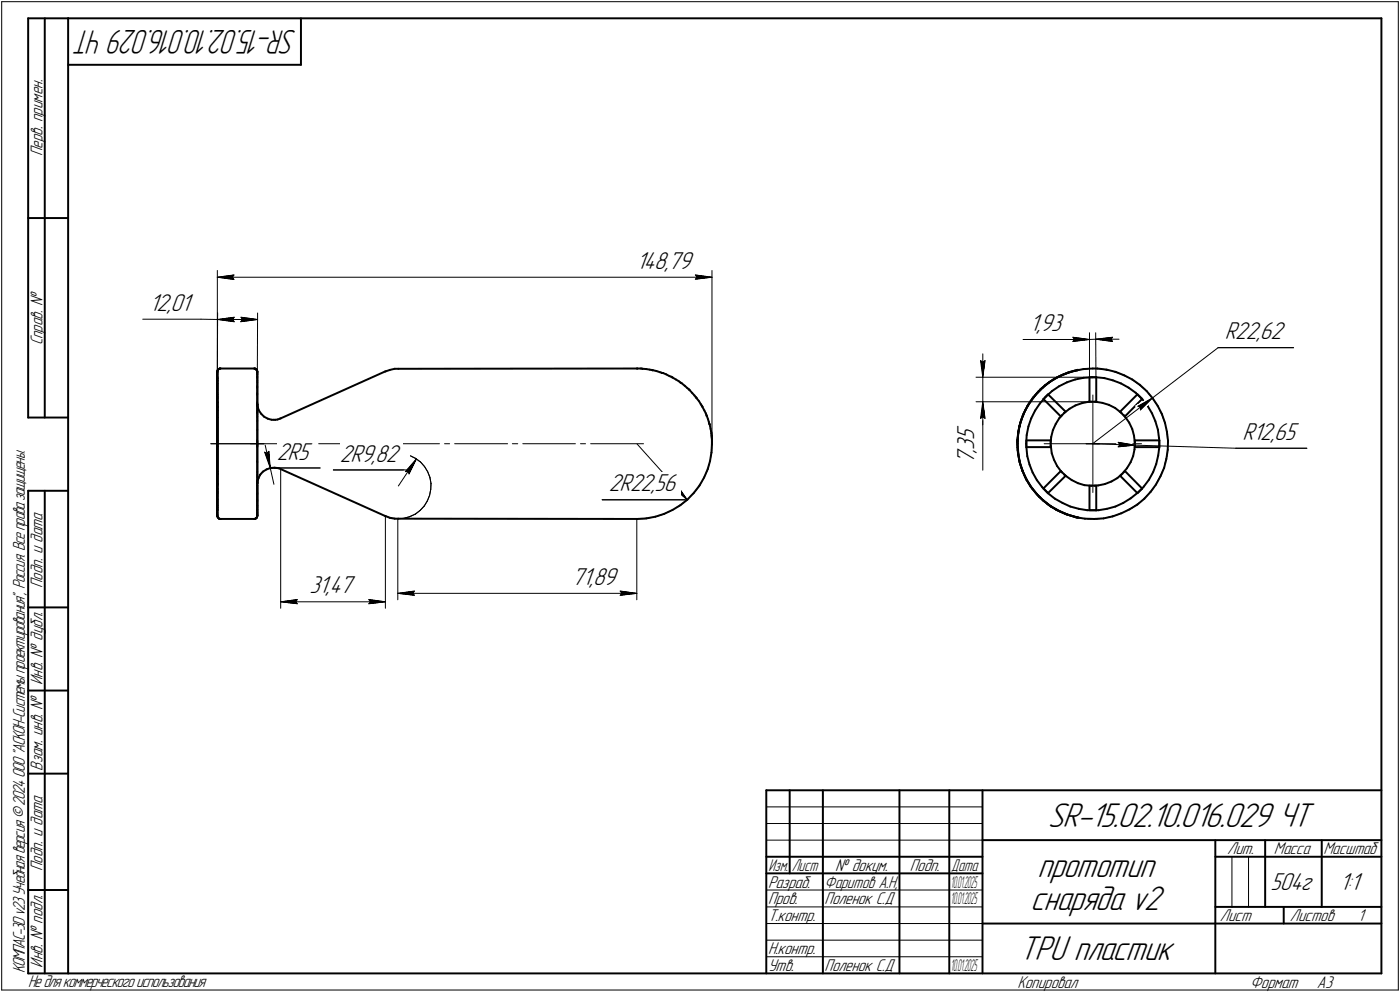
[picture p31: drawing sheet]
<svg xmlns="http://www.w3.org/2000/svg" width="421mm" height="298mm" viewBox="0 0 421 298" stroke-linecap="round" stroke-linejoin="round" font-family="sans-serif">
<defs><g id="words">
<g font-size="10.9">
<text x="315.1" y="248.5">SR-15.02.10.016.029 ЧТ</text>
<text x="312" y="263.5">прототип</text>
<text x="310" y="273.5">снаряда v2</text>
<text x="306.6" y="288.5">TPU пластик</text>
</g>
<text font-size="10.8" x="89.3" y="9" transform="rotate(-180 89.3 9)">SR-15.02.10.016.029 ЧТ</text>
<g font-size="7.8">
<text x="191.5" y="80.7">148,79</text>
<text x="45" y="93.4">12,01</text>
<text x="309.7" y="99.5">1,93</text>
<text x="368.3" y="102">R22,62</text>
<text x="293" y="136.1" transform="rotate(-90 293 136.1)">,</text>
<text x="293" y="135.1" transform="rotate(-90 293 135.1)">3</text>
<text x="293" y="132.3" transform="rotate(-90 293 132.3)">5</text>
<text x="373.7" y="132.2">R12,65</text>
<text x="83.3" y="138.1">2R5</text>
<text x="102.3" y="138.7">2R9,82</text>
<text x="293" y="139.3" transform="rotate(-90 293 139.3)">7</text>
<text x="183.1" y="147.7">2R22,56</text>
<text x="93.1" y="178.3">31,47</text>
<text x="172" y="175.7">71,89</text>
<text x="382.1" y="267.5">504г</text>
<text x="402.9" y="267.5">1:1</text>
</g>
<g font-size="5.4">
<text x="12.8" y="46.9" transform="rotate(-90 12.8 46.9)">Перв. примен.</text>
<text x="12.8" y="103.8" transform="rotate(-90 12.8 103.8)">Справ. !</text>
<text x="12.8" y="176.7" transform="rotate(-90 12.8 176.7)">Подп. и дата</text>
<text x="12.8" y="205.8" transform="rotate(-90 12.8 205.8)">Инв. ! дубл.</text>
<text x="12.8" y="231.6" transform="rotate(-90 12.8 231.6)">Взам. инв. !</text>
<text x="369.1" y="256.8">Лит.</text>
<text x="383.1" y="256.8">Масса</text>
<text x="398" y="256.8">Масштаб</text>
<text x="12.8" y="261.7" transform="rotate(-90 12.8 261.7)">Подп. и дата</text>
<text x="251.2" y="261.8">! докум.</text>
<text x="273.6" y="261.8">Подп.</text>
<text x="231" y="266.8">Разраб.</text>
<text x="248" y="266.8">Фаритов А.Н,</text>
<text x="231" y="271.8">Пров.</text>
<text x="248" y="271.8">Поленок С.Д</text>
<text x="231" y="276.8">Т.контр.</text>
<text x="366.9" y="276.8">Лист</text>
<text x="387.9" y="276.8">Листов</text>
<text x="408.4" y="276.8">1</text>
<text x="231" y="286.8">Н.контр.</text>
<text x="7.5" y="292.5" transform="rotate(-90 7.5 292.5)">КОМПАС-3Dv23Учебнаяверсия©2024ООО&quot;АСКОН-Системыпроектирования&quot;, Россия. Всеправазащищены.</text>
<text x="12.8" y="290.8" transform="rotate(-90 12.8 290.8)">Инв. ! подл.</text>
<text x="231" y="291.8">Утв.</text>
<text x="248" y="291.8">Поленок С.Д</text>
<text x="8.5" y="296.7">Недлякоммерческогоиспользования</text>
<text x="306" y="296.8">Копировал</text>
<text x="376" y="296.8">Формат</text>
<text x="396" y="296.8">A3</text>
</g>
<g font-size="5.3">
<text x="231.1" y="261.8">Изм.</text>
<text x="238.1" y="261.8">Лист</text>
<text x="286.1" y="261.8">Дата</text>
</g>
<g font-size="5.1">
<text x="286" y="266.8">1</text>
<text x="286.7" y="266.8">0.01.2025</text>
<text x="286" y="271.8">1</text>
<text x="286.7" y="271.8">0.01.2025</text>
<text x="286" y="291.8">1</text>
<text x="286.7" y="291.8">0.01.2025</text>
</g>
</g></defs>
<g fill="none" stroke="#000" stroke-width=".59">
<path d="M8.5 5.5v120zM8.5 5.5h12zM13.5 5.5v120zM20.5 5.5v287zM20.5 5.5h395zM20.5 19.5h70zM90.5 5.5v14zM415.5 5.5v287zM8.5 65.5h12zM65.4 119.9v2.5zM65.4 113.4v.2zM65.4 113.6v.7z"/>
<path d="M65.4 114.3v.9zM65.4 115.2v1.4zM65.4 116.6v1.7zM65.4 118.3v.2zM65.4 118.5v1.4zM65.4 119.2v14.1zM65.4 117.2v2zM65.4 115.7v1.5zM65.4 114.6v1.1zM65.4 113.8v.8zM65.4 113.4v.4zM65.4 119.5v2.8z"/>
<path d="M65.4 117.1v2.4zM65.4 115.2v1.9zM65.4 113.8v1.4zM65.4 112.8v1zM65.4 112.1v.7zM65.4 111.8v.3zM65.4 111.8h.1M65.4 111.7h.1M65.4 111.6h.1M65.4 111.5h.1M65.4 111.8v.1zM65.4 111.9v.5z"/>
<path d="M65.4 112.4v.9zM65.4 113.3v1.2zM65.4 114.5v1.5zM65.4 116v2zM65.4 118v2.4zM65.4 118.1v15.3zM65.4 116v2.1zM65.4 114.4v1.6zM65.4 113.2v1.2zM65.4 112.4v.8zM65.4 111.8v.6zM65.4 111.4h.1"/>
<path d="M65.4 111.3h.1M65.5 111.3h.1M65.5 111.2h.1M65.6 111.1h.1M65.6 111h.1M65.7 111h.1M65.7 110.9h.1M65.8 110.9h.1M65.9 110.9h.1M65.9 110.8h.1M66 110.8h.1M66 110.7h.1"/>
<path d="M66.1 110.7h.1M66.2 110.7h.1M66.3 110.7h.1M66.4 110.7h10zM76.4 110.7h.1zM76.5 110.7h.1M76.6 110.7h.1M76.7 110.7h.1M76.7 110.8h.1M76.8 110.8h.1M76.9 110.8h.1M76.9 110.9h.1"/>
<path d="M77 110.9h.1M77 111h.1M77.1 111h.1M77.1 111.1h.1M77.1 111.2h.1M77.2 111.2h.1M77.2 111.3h.1M77.3 111.3h.1M77.3 111.4h.1M77.3 111.5h.1M77.4 118.3v15.4zM77.4 116.2v2.1z"/>
<path d="M77.4 114.5v1.7zM77.4 113.2v1.3zM77.4 112.4v.8zM77.4 111.8v.6zM77.4 111.8h.1M77.4 111.5h.1M77.4 111.6h.1M77.4 111.7h.1M77.4 111.8v.3zM77.4 112.1v.5zM77.4 112.6v.9zM77.4 113.5v1.4z"/>
<path d="M77.4 114.9v1.6zM77.4 116.5v2.1zM77.4 118.6v2.3zM115.7 111.7l.3-.1zM116 111.6l1.3-.4zM117.3 111.2l1.4-.4zM118.7 110.8h1.1zM119.8 110.8l71.7-.1zM191.6 110.7h.1M191.6 110.7h.2zM191.8 110.7h.8zM192.6 110.7h.4z"/>
<path d="M193 110.7l.2 .1zM193.3 110.8h.1M193.3 110.8l1.1 .1zM194.4 110.9l1 .2zM195.4 111.1l.5 .1zM195.9 111.2l.3 .1zM196.3 111.3h.1M196.3 111.3l1.1 .2zM197.4 111.5l1.1 .3zM198.5 111.8l.5 .2zM199 112l.1 .1zM199.1 112.1h.2z"/>
<path d="M199.4 112.1h.1M199.4 112.1l1 .4zM200.4 112.5l.9 .5zM201.3 113l.5 .2zM201.8 113.2l.3 .2zM202.2 113.4h.1M202.3 113.5h.1M202.3 113.5l1 .5zM203.3 114l.8 .6zM204.1 114.6l.5 .3zM204.6 114.9l.2 .2zM204.9 115.1h.1"/>
<path d="M205 115.1h.1M205 115.1l.9 .8zM205.9 115.9l.8 .7zM206.7 116.6l.4 .3zM207.1 116.9l.2 .2zM207.3 117.2h.1M207.4 117.3h.1M207.4 117.3l.8 .8zM208.2 118.1l.7 .8zM208.9 118.9l.3 .4zM209.2 119.3l.2 .2zM209.5 119.5h.1"/>
<path d="M209.5 119.6l.7 1zM209.5 119.6h.1M310.6 119.7l-1.6 2.3zM310.6 119.5l-.6 1.1zM310.6 119.5h.1M310.7 119.5h.1M311 119.2l-.2 .2zM311.3 118.8l-.3 .4zM311.6 118.5l-1.7 2.2zM312 118l-.7 .8zM312 118l.8-.8zM312.3 117.6l2.1-1.9z"/>
<path d="M312.3 117.6l-1.7 2.1zM312.8 117.2h.1M312.8 117.1h.1M312.9 117l.2-.2zM313.1 116.8l.4-.3zM313.5 116.5l.8-.7zM313.5 116.6l2.1-1.8zM313.5 116.6l-1.9 1.9zM313.8 119.9l5.2 5.2zM314.3 115.8l1-.7zM314.4 115.7l2.3-1.6zM314.5 119.3l-1.7 1.9z"/>
<path d="M314.5 119.3l1.9-1.8zM315.1 118.5l-1.2 1.4zM315.2 118.5l5.3 5.2zM315.3 115.1l.2-.1zM315.5 115l.1-.2zM315.6 114.8l.5-.2zM315.6 114.8l2.4-1.4zM316.1 114.6l.9-.6zM316.4 117.5l2.1-1.4zM316.7 114.1l2.4-1.2zM317 114l1-.6zM318 113.4l.2-.1z"/>
<path d="M318 113.4l2.5-1.1zM318.2 113.3l.1-.1zM318.3 113.2l.6-.3zM318.5 116.1l2.4-1.2zM318.9 112.9l.9-.4zM319.1 112.9l2.5-1.1zM319.8 112.5l1.1-.4zM320.5 112.3l2.7-.9zM320.9 112.1h.1M320.9 114.9l2.4-.9zM321 112.1h.1M321.1 112l.2-.1z"/>
<path d="M321.3 111.9l.5-.1zM321.6 111.8l2.8-.6zM321.8 111.8l.9-.3zM322.7 111.5l1.1-.2zM323.2 111.4l2.7-.5zM323.3 114l2.6-.5zM323.8 111.3h.1M323.9 111.3h.1M324 111.3h.1M324 111.2h.1M324.1 111.2h.1M324.2 111.2h.1"/>
<path d="M324.3 111.2h.1M325.9 110.9l2.8-.2zM325.9 113.5l2.5-.1zM327.7 113.4v7.3zM327.7 113.4h2zM328.4 113.4h1.2zM328.7 110.7h1.3zM329.7 113.4h.1M329.6 113.4l2.5 .2zM329.7 113.4v7.3zM330 110.7l2.8 .4zM332.1 113.6l2.6 .7z"/>
<path d="M332.8 111.1l2.7 .7zM334.7 114.3l2.4 .9zM335.5 111.8l2.6 1zM337.1 115.2l2.3 1.3zM338.1 112.8l2.4 1.2zM339.4 116.5l2.1 1.5zM340.5 114l2.3 1.7zM341.5 118l.6 .5zM342.1 118.5l1.4 1.4zM342.8 115.7l2 1.8zM343.5 119.9l1.6 2zM343.5 119.9l-5.2 5.2z"/>
<path d="M344.8 117.5l1.8 2.1zM346.6 119.6l1.5 2.3zM8.5 125.5h12zM65.4 133.3v9zM65.4 139.5v2.1zM65.4 136.8v2.7zM65.4 134.4v2.4zM65.4 125.6v6.7zM65.4 123.7v1.9zM65.4 122.3v1.4zM65.4 121.4v.9zM65.4 120.9v.5z"/>
<path d="M65.4 120.7v.2zM65.4 122.3v1.1zM65.4 123.4v1.7zM65.4 125.1v2.1zM65.4 127.2v2.7zM65.4 129.9v3.4zM65.4 122.4v3.2zM65.4 125.6v3.9zM65.4 129.5v2.8zM65.4 134.3h.1M65.4 134.4v10.8zM65.4 132.4v1.9z"/>
<path d="M65.4 132.3h.1M65.4 132.3v2.1zM65.4 137.8v3.8zM65.4 133.3v4.5zM65.4 138.5v3.8zM65.4 133.6v4.9zM65.4 126.4v7.2zM65.4 122.3v4.1zM65.4 120.4v3zM65.4 123.4v3.7zM65.4 127.1v4.9zM65.4 132v10.5z"/>
<path d="M65.4 138.8v3.9zM65.4 133.4v5.4zM77.4 121.3h.1M77.4 121.4h.1M77.4 121.5h.1M77.4 121.6h.1M77.4 121.7h.1M77.4 121.8l.1 .2zM77.4 138.6v3.2zM77.4 133.7v4.9zM77.4 133.4v.3zM77.4 132.3v.8z"/>
<path d="M77.4 138.9v3.8zM77.4 133.7v5.2zM77.4 120.9v.5zM77.4 121.4v.2zM77.4 121.8v.2zM77.4 122v.2zM77.4 122.2v.4zM77.4 122.6v.7zM77.4 123.3v.3zM77.4 123.6v.3zM77.4 123.9h.1M77.4 124v.1z"/>
<path d="M77.4 124.1v.4zM77.4 124.5v.6zM77.4 125.1v1.4zM77.4 126.5v2.7zM77.4 129.2v4.1zM77.4 133.6v.8zM77.5 122l.1 .4zM77.6 122.4l.2 .9zM77.8 123.3l.8 1.1zM78.6 124.4l.8 .8zM79.4 125.2l1.1 .6zM80.5 125.8l1.2 .4z"/>
<path d="M81.7 126.2h.7zM82.4 126.2h.4zM82.8 126.2l.7-.1zM83.5 126.1l.7-.3zM84.2 125.8l.2-.1zM84.4 125.7l31.3-14zM210.2 120.6l.5 .8zM210.7 121.4l.3 .4zM211 121.8l.2 .3zM211.2 122.2h.1M211.2 122.3l.6 1.1zM211.2 122.3h.1"/>
<path d="M211.8 123.4l.5 .8zM212.3 124.2l.1 .4zM212.4 124.6l.1 .3zM212.6 125.1h.1M212.5 125h.1M212.6 125.1l.3 .9zM212.9 126l.3 .8zM213.2 126.8l.1 .5zM213.3 127.3l.1 .1zM213.4 127.5h.1M213.4 127.6l.3 1.3zM213.4 127.6h.1"/>
<path d="M213.5 138.6l-.6 2.4zM213.7 128.9l.2 .7zM213.9 129.6l.1 .4zM214 136.1l-.5 2.5zM214 130.3l.1 1.9zM214 130.3h.1M214 130v.2zM214 131l.1 .9zM214 130.6v.4zM214.1 133.3h.1M214.1 133v.2zM214.1 132.6v.4z"/>
<path d="M214.1 131.9v.7zM214.1 133.4h.1M214.1 133.5h.1M214.1 133.3l-.1 2.8zM214.1 133.1v.2zM214.1 133.1h.1M214.1 133h.1M214.1 132.9h.1M214.1 132.8h.1M214.1 132.7h.1M214.1 132.4v.2zM214.1 132.2v.2z"/>
<path d="M306 134.5l.1 .5zM306 133.7v.8zM306 132.9v.8zM306 132.9h.1M306 132.8h.1M306 132.5v.3zM306 132.2v.3zM306 132.2h.1M306 133.3l.2 2.8zM306 132.6v.7zM306.1 135.4l.1 1.1zM306.1 135.2v.2z"/>
<path d="M306.1 135v.2zM306.1 131.9l-.1 .2zM306.1 131.6v.3zM306.1 133.3l.1 2.8zM306.2 130.8l-.1 .8zM306.2 130.6v.2zM306.2 130.5v.1zM306.2 136.1l.5 2.8zM306.2 131.1l-.1 2.2zM306.2 136.5l.2 1zM306.2 130.1v.4zM306.2 129.8l-.2 2.8z"/>
<path d="M306.3 129.5l-.1 .6zM306.4 137.5l.1 .5zM306.6 138.3h.1M306.5 138v.3zM306.6 138.4l.2 1.1zM306.6 138.4h.1M306.6 128.1l-.3 1.4zM306.6 128.1h.1M306.6 128.3l-.4 2.8zM306.7 128h.1M306.7 127.9h.1M306.7 138.9l.8 2.6z"/>
<path d="M306.7 127.6v.2zM306.8 139.5l.4 1zM306.8 127.1l-.1 .5zM306.8 127.1l-.6 2.7zM307.2 126.2l-.4 .9zM307.3 125.6l-.7 2.7zM307.6 125.1l-.4 1.1zM307.6 125.1h.1M307.6 125h.1M307.8 124.6l-.1 .3zM307.8 124.5l-1 2.6zM307.9 124.1l-.1 .5z"/>
<path d="M308.4 123.3l-.5 .8zM308.4 123.1l-1.1 2.5zM308.6 133.3l.1 1.2zM308.7 132.3h7.3zM308.7 132.4v1.9zM308.7 134.5l.2 2.6zM308.7 134.4h7.3zM308.8 130.7l-.2 2.6zM308.9 122.2l-.5 1.1zM308.9 137.1l.7 2.5zM309 122l-.1 .2zM309 122l-1.2 2.5z"/>
<path d="M309.1 121.8l-.1 .2zM309.3 128.2l-.5 2.5zM309.4 121.4l-.3 .4zM309.6 139.6l1 2.4zM309.9 120.7l-1.5 2.4zM310 120.6l-.6 .8zM310.1 125.7l-.8 2.5zM311.3 123.4l-1.2 2.3zM312.8 121.2l-1.5 2.2zM316 133.3l.1 .9zM316 133.8v.6zM316 132.3v.6z"/>
<path d="M316.1 134.2l.2 2zM316.1 131.3l-.1 2zM316.3 136.2l.7 2zM316.7 129.3l-.6 2zM317 138.2l.9 1.8zM317.5 127.4l-.8 1.9zM318.6 125.6l-1.1 1.8zM319 125.1l.4-.4zM320 124.1l-1.4 1.5zM320 124.1l1.6-1.2zM320.5 123.7l-.5 .4zM321.6 122.9l1.8-1.1z"/>
<path d="M323.4 121.8l2-.6zM325.4 121.2l2-.5zM327.4 120.7h2.1zM327.7 120.7h.6zM329.1 120.7h.6zM329.5 120.7l2.1 .4zM331.6 121.1l1.9 .6zM333.5 121.7l1.9 .9zM335.4 122.6l1.6 1.3zM336.9 123.7l5.2-5.2zM336.9 123.7l.4 .4zM337 123.9l1.4 1.4z"/>
<path d="M337.9 124.7l.4 .4zM338.4 125.3l1.2 1.7zM339.6 127l.9 1.9zM340 138.9l-1.1 1.8zM340.5 128.9l.5 2zM340.8 137.1l-.8 1.8zM341 130.9l.3 2zM341.2 135l-.4 2.1zM341.3 132.9l-.1 2.1zM341.3 132.3v.6zM341.3 133.8v.6zM341.3 132.3h7.4z"/>
<path d="M341.3 134.4h7.4zM345.1 121.9l1.4 2.3zM346.5 124.2l1 2.4zM347.5 126.6l.7 2.5zM347.7 139.4l-.9 2.5zM348.1 121.9l1.3 2.5zM348.2 129.1l.4 2.6zM348.3 136.9l-.6 2.5zM348.6 131.7l.1 .6zM348.7 134.4l-.4 2.5zM348.7 132.4v1.9zM348.7 132.3v2.1z"/>
<path d="M349.4 124.4l1 2.6zM350.4 127l.5 2.7zM350.8 137.9l-.7 2.7zM350.9 129.7l.4 2.7zM351.2 135.2l-.4 2.7zM351.3 132.4l-.1 2.8zM8.5 147.5v145zM8.5 147.5h12zM13.5 147.5v145zM65.4 142.3v1.5zM65.4 143.8v1.1zM65.4 144.9v.7z"/>
<path d="M65.4 145.6v.4zM65.4 145.8v.2zM65.4 145.3v.5zM65.4 144.4v.9zM65.4 143.3v1.1zM65.4 141.6v1.7zM65.4 148.2v1.8zM65.4 150v1.5zM65.4 151.5v1zM65.4 152.5v.6zM65.4 153.1v.2zM65.4 145.2v1.6z"/>
<path d="M65.4 146.8v1.4zM65.4 153.3h.1M65.4 153.2v.2zM65.4 152.7v.5zM65.4 151.8v.9zM65.4 150.6v1.2zM65.4 149.1v1.5zM65.4 147.1v2zM65.4 144.6v2.5zM65.4 141.6v3zM65.4 155.3h.1M65.4 155.2h.1"/>
<path d="M65.4 155.1h.1M65.4 155h.1M65.4 154.9h.1M65.4 154.6v.2zM65.4 154v.6zM65.4 153.1v.9zM65.4 151.7v1.4zM65.4 150v1.7zM65.4 147.9v2.1zM65.4 145.4v2.5zM65.4 142.3v3.1zM65.4 142.5v3.6z"/>
<path d="M65.4 146.1v2.7zM65.4 148.8v2.1zM65.4 150.9v1.5zM65.4 152.4v1.2zM65.4 153.6v.8zM65.4 154.4v.5zM65.4 154.8v.1zM65.4 154.2v.6zM65.4 153.2v1zM65.4 152v1.2zM65.4 150.3v1.7zM65.4 148.3v2z"/>
<path d="M65.4 145.7v2.6zM65.4 142.7v3zM65.5 155.4h.1M65.4 155.4h.1M65.6 155.6h.1M65.5 155.5h.1M65.7 155.7h.1M65.8 155.8h.1M65.9 155.9h.1M66 155.9h.1M66.1 156h.1M66 156h.1"/>
<path d="M66.2 156h.1M66.2 156h.2zM66.4 156h10zM76.4 156h.1zM76.5 156h.1M76.6 156h.1M76.7 156h.1M76.7 155.9h.1M76.8 155.9h.1M76.9 155.9h.1M77 155.8h.1M77 155.7h.1"/>
<path d="M77.1 155.7h.1M77.1 155.6h.1M77.2 155.5h.1M77.2 155.4h.1M77.3 155.4h.1M77.4 144.9v.1zM77.4 145h.1M77.4 145.1h.1M77.4 145.2h.1M77.4 145.3h.1M77.3 155.3h.1M77.4 155.2h.1"/>
<path d="M77.4 155.1h.1M77.4 155h.1M77.4 154.9h.1M77.4 154.7v.2zM77.4 154.1v.6zM77.4 153.2v.9zM77.4 151.8v1.4zM77.4 150.2v1.6zM77.4 148.1v2.1zM77.4 145.8v2.3zM77.4 145.4v.4zM77.4 145.2v.2z"/>
<path d="M77.4 145v.2zM77.4 144.7v.2zM77.4 144.5v.2zM77.4 144.2v.3zM77.4 143.4v.8zM77.4 141.8v1.6zM77.4 146v2.7zM77.4 148.7v2.1zM77.4 150.8v1.6zM77.4 152.4v1.2zM77.4 153.6v.8zM77.4 154.4v.5z"/>
<path d="M77.4 154.8v.1zM77.4 154.2v.6zM77.4 153.2v1zM77.4 152v1.2zM77.4 150.4v1.6zM77.4 148.3v2.1zM77.4 145.8v2.5zM77.4 142.7v3.1zM77.7 143.8l-.3 1.1zM78.2 142.7l-.5 1.1zM79.1 141.7l1.1-.6zM79.1 141.7l-.9 1z"/>
<path d="M80.2 141.1l1.2-.5zM81.4 140.6l1.2-.1zM82.6 140.5l1.2 .2zM83.8 140.7l.6 .3zM84.4 141l31.3 14zM115.7 155l.3 .1zM116 155.1l1.3 .5zM117.3 155.6l1.4 .3zM118.7 155.9h1.1zM119.8 155.9l71.7 .1zM191.5 156h.2zM191.7 156l2.7-.2z"/>
<path d="M194.4 155.8l2.7-.5zM197.1 155.3l2.6-.9zM199.7 154.4l2.6-1.2zM202.3 153.2l2.3-1.4zM204.6 151.8l2.2-1.7zM208.7 148.1l-1.9 2zM210.4 145.9l-1.7 2.2zM211.8 143.5l-1.4 2.4zM212.9 141l-1.1 2.5zM307.2 140.5l.1 .5zM307.3 141l.1 .2zM307.5 141.4h.1"/>
<path d="M307.4 141.2v.2zM307.5 141.4l.4 1.1zM307.5 141.5l1.1 2.5zM307.5 141.5l1.2 2.5zM307.9 142.5l.5 .9zM308.4 143.4l.2 .5zM308.6 143.9l.1 .2zM308.6 144l1.4 2.3zM308.7 144.1l.1 .2zM308.7 144l1.4 2.4zM308.8 144.3l.7 1.1zM309.5 145.4l.5 .8z"/>
<path d="M310 146.2l.3 .4zM310 146.3l1.8 2.2zM310.1 146.4l1.7 2.1zM310.3 146.6l.2 .2zM310.5 146.8l.1 .2zM310.6 147l.7 .9zM310.6 142l1.2 2.3zM311.3 147.9l.7 .8zM311.8 148.5l2 2zM311.8 148.5l2.1 2zM311.8 144.3l1.6 2.1zM312 148.7l.3 .4z"/>
<path d="M312.3 149.1l.2 .2zM312.5 149.3l.2 .1zM312.7 149.4l.9 .9zM312.7 149.4h.1M313.4 146.4l1.8 1.9zM313.6 150.3l.8 .6zM313.8 150.5l2.2 1.6zM313.8 146.8l5.2-5.2zM313.9 146.8l1.2 1.4zM313.9 150.5l2.2 1.6zM314.4 150.9l.4 .3zM314.8 151.2l.2 .2z"/>
<path d="M315 151.5h.1M315.1 151.6h.1M315.1 151.6l1 .6zM315.2 148.3l2 1.6zM315.2 148.2l5.3-5.2zM316 152.1l2.3 1.4zM316.1 152.2l.9 .5zM316.1 152.1l2.3 1.4zM317 152.7l.4 .3zM317.2 149.9l2.3 1.2zM317.4 153l.2 .2zM317.6 153.2h.2z"/>
<path d="M317.8 153.2l1.1 .6zM317.8 153.2h.1M317.9 140l1.2 1.6zM318.3 153.5l2.6 1.1zM318.4 153.5l2.6 1.1zM318.9 153.8l.9 .4zM319 141.6l.4 .4zM319.1 141.6l1.5 1.5zM319.5 151.1l2.4 1.1zM319.8 154.2l.4 .1zM320 142.6l.5 .4zM320.2 154.3l.3 .1z"/>
<path d="M320.5 154.5h.1M320.6 154.5h.1M320.6 154.5l.8 .3zM320.6 143.1l1.7 1.2zM320.9 154.6l2.7 .8zM321 154.6l2.6 .8zM321.4 154.8l1.1 .3zM321.9 152.2l2.5 .7zM322.3 144.3l1.9 .9zM322.5 155.1l.6 .2zM323.1 155.3l.2 .1zM323.3 155.4h.2z"/>
<path d="M323.6 155.4h.1M323.7 155.4h.1M323.6 155.4l.8 .1zM323.6 155.4l2.7 .5zM323.8 155.4h.1M323.8 155.4l.2 .1zM324 155.5h.4zM324.2 145.2l1.9 .6zM324.4 152.9l2.6 .4zM326.1 145.8l2.2 .2zM326.3 155.9l2.8 .1zM327 153.3h2.6z"/>
<path d="M327.7 146v7.3zM327.7 146h.6zM327.7 153.3h2zM328.3 146l2-.1zM329.1 156l2.8-.2zM329.1 146h.6zM329.6 153.3h.8zM329.6 153.3h.1M329.7 146v7.3zM330.3 145.9l2-.4zM330.4 153.3l2.5-.4zM331.9 155.8l2.7-.6z"/>
<path d="M332.3 145.5l2-.8zM332.9 152.9l2.5-.7zM334.3 144.7l1.7-1zM334.6 155.2l2.6-.9zM335.4 152.2l2.4-1.1zM336 143.7l1.6-1.4zM336.9 143l5.2 5.2zM337.2 154.3l2.5-1.2zM337.3 142.6l-.4 .4zM337.8 151.1l2.2-1.3zM338.3 141.6l5.2 5.2zM338.3 141.6l-.4 .4z"/>
<path d="M338.9 140.7l-1.3 1.6zM339.7 153.1l2.4-1.5zM340 149.8l2.1-1.6zM342.1 148.2l1.4-1.4zM342.1 151.6l2.1-1.7zM343.5 146.8l-1.4 1.4zM344 146.2l-.5 .6zM345.5 144.2l-1.5 2zM346 147.8l-1.8 2.1zM346.8 141.9l-1.3 2.3zM347.6 145.6l-1.6 2.2zM349 143.2l-1.4 2.4z"/>
<path d="M350.1 140.6l-1.1 2.6zM8.5 182.5h12zM8.5 207.5h12zM8.5 232.5h12zM230.5 237.5h185zM230.5 237.5v55zM237.5 237.5v25zM247.5 237.5v55zM270.5 237.5v55zM285.5 237.5v55zM295.5 237.5v55zM230.5 257.5h65z"/>
<path d="M295.5 252.5h120zM365.5 252.5v40zM365.5 257.5h15zM380.5 252.5v20zM380.5 257.5h35zM397.5 252.5v20zM8.5 267.5h12zM230.5 262.5h65zM295.5 277.5h70zM365.5 277.5h50zM365.5 272.5h50zM386.1 272.5v5z"/>
<path d="M8.5 292.5h12zM20.5 292.5h395z"/>
</g>
<g fill="none" stroke="#000" stroke-width=".3">
<path d="M.5 .5v297zM.5 .5h420zM420.5 .5v297zM42.9 95.9h17.6zM60.5 95.9l4.9 .1zM65.4 81.3v52zM65.4 83.3l5-.7zM65.4 83.3l5 .7zM65.4 83.3h148.7zM65.4 94v19.5zM65.4 96l5-.7zM65.4 96l5 .7z"/>
<path d="M65.4 96h12.1zM69.8 83.3l.6 .7zM69.9 96l.5 .7zM70.4 82.6l-.6 .7zM70.4 95.3l-.5 .7zM72.4 96.7l5.1-.7zM72.5 95.3l.4 .7zM72.5 95.3l5 .7zM72.9 96l-.5 .7zM77.5 94.1l-.1 19.5zM209.1 83.9l5-.6zM209.1 82.6l.5 .7z"/>
<path d="M209.1 82.6l5 .7zM209.6 83.3l-.5 .6zM214.1 81.3v52zM327.7 100v13.4zM329.5 100l.1 13.4zM293.5 113.4h34.2zM294.9 108.4l.7 .5zM294.9 108.4l.7 5zM295.6 108.9l.6-.5zM295.6 106.3v7.1zM295.6 113.4v7.3zM296.2 108.4l-.6 5z"/>
<path d="M307.7 102h15zM311.1 119.1l-1.6 2zM313.1 116.8l2.1-1.7zM313.1 116.8l-.7 .8zM315.2 115.1l.4-.2zM317.2 113.8l.4-.2zM317.6 113.6l2.4-1.2zM320 112.4l1.1-.3zM320.6 102h7.1zM322.7 102h5zM322.7 101.3l5 .7zM322.7 101.3l.5 .7z"/>
<path d="M322.7 102.6l5-.6zM322.9 111.5l2.5-.5zM323.2 102l-.5 .6zM325.4 111l1.7-.2zM327.7 102l1.8-.1zM328.7 118.7v14.6zM329 110.7l1.9 .1zM329.5 101.9l5.1 .7zM329.5 101.9l5.1-.6zM329.5 101.9h7zM330.9 110.8l2.3 .5zM334.1 101.9l.5 .7z"/>
<path d="M334.6 101.3l-.5 .6zM335.1 111.8l1.2 .3zM336.3 112.1l2.5 1.1zM338.8 113.2l.2 .1zM340.7 114.3l.5 .3zM341.2 114.6l2.2 1.6zM343.4 116.2l.6 .6zM345.4 118.3l1.7 2.1zM346.5 119.6l19.9-15.1zM346.5 119.6l-3.5 3.6zM366.4 104.5h22.6zM63.4 133.3h16z"/>
<path d="M63.4 133.3h15.9zM75.4 133.3h15.9zM79.6 135.9l.7 .3zM79.6 135.9l1.7 4.7zM79.8 133.8l1.5 6.8zM80.9 135.6l.4 5zM80.9 135.6l-.6 .6zM92.8 133.3h1.5zM95.8 133.3h16zM113.2 133.3h1.6zM116.2 133.3h16zM123.4 137l1.6 .8z"/>
<path d="M125 137.8l1.5 1.1zM125.2 137.9l-2.2 4.5zM125.2 137.9l-3.3 3.8zM125.2 137.9l-5.4 8.1zM126.5 138.9l1.2 1.3zM133.7 133.3h1.5zM136.7 133.3h16zM154.1 133.3h1.6zM157.2 133.3h15.9zM174.6 133.3h1.5zM177.6 133.3h15.9zM191.6 133.4l15.1 16.8z"/>
<path d="M213.3 139.5l-.6 2zM214 136.1l-.3 1.5zM214.1 133.3l-.1 2.8zM293.5 120.7h34.2zM294.9 125.7l.7-.5zM295.6 120.7v5zM295.6 125.7v15.6zM295.6 120.7l-.7 5zM295.6 125.2l.6 .5zM295.6 120.7l.6 5zM295.6 120.7v7zM306 134.3v.2z"/>
<path d="M306.1 131.5l-.1 2.8zM306.2 130.3l-.1 1.2zM306.2 136.5v.5zM306.2 137l.7 2.7zM306.9 139.7l.3 .8zM307.2 126.1l-.6 2.3zM307.8 124.4l-.6 1.7zM309.5 121.1l-.7 1.5zM314 133.3h14.7zM326.6 133.3h4zM328.6 133.3l17.9-13.7zM328.7 133.3h14.6z"/>
<path d="M328.7 133.3v14.7zM328.7 133.3l12.6 .5zM336.3 134.3l5-.5zM336.3 132.9l.5 .7zM336.3 132.9l5 .9zM336.8 133.6l-.5 .7zM341.3 133.8l30.4 .9zM342.2 122.1l.8 .2zM342.2 122.1l4.3-2.5zM343 122.3v.9zM347.1 120.4l.8 1.2zM348.8 123.4l.9 1.8z"/>
<path d="M349.7 125.2l.7 2.1zM350.8 129.2l.2 1.4zM350.9 137.1l-.5 2.3zM351 130.6l.2 2.7zM351.1 135.3l-.2 1.8zM371.7 134.7h21.3zM77.6 144.2l-.2 1.3zM78.1 143l-.5 1.2zM78.7 142.2l-.6 .8zM80.2 141.1l.8-.4zM81 140.7l1.4-.2zM81.3 140.6h15z"/>
<path d="M81.3 140.6l1.1 4.9zM82.4 140.5l1.3 .2zM84.4 141v41.8zM100.2 141.2h22.8zM115.7 155l.4 .2zM115.9 155.1v27.7zM116.1 155.2l1.8 .5zM117.9 155.7l1.7 .2zM119.6 155.9v24.4zM119.6 155.9l1.8-.1zM121.4 155.8l1.8-.5zM121.9 141.7l.9-.1z"/>
<path d="M122.8 141.6l.2 .8zM123.2 155.3l1.7-.8zM124.9 154.5l1.4-1.1zM127.6 152.1l-1.3 1.3zM127.7 140.2l.9 1.5zM128.5 150.5l-.9 1.6zM128.6 141.7l.7 1.7zM129.2 148.8l-.7 1.7zM129.3 143.4l.3 1.9zM129.5 147.1l-.3 1.7zM129.6 145.3l-.1 1.8zM181.1 150.2h25.6z"/>
<path d="M191.5 156l2.5-.1zM191.5 156v24.3zM194 155.9l1.7-.4zM197.7 155.1l1.6-.5zM199.3 154.6l2.4-1zM202.9 146.9l3.8 3.3zM202.9 146.9h.7zM203.4 152.6l.8-.5zM203.8 146l-.2 .9zM203.8 146l2.9 4.2zM204.2 152.1l2.2-1.6zM206.8 150l-.4 .5z"/>
<path d="M208.2 148.6l.2-.1zM210.1 146.3l-1.7 2.2zM210.7 145.2l-.6 1.1zM212.7 141.5l-.9 2zM307.8 142.4l1.3 2.4zM309.1 144.8l.9 1.2zM311.1 147.7l1.3 1.5zM312.4 149.2l1.6 1.4zM315.6 151.8l1.1 .9zM316.7 152.7l2.5 1.2zM321.1 154.7l.6 .2zM321.7 154.9l2.7 .7z"/>
<path d="M324.4 155.6l.7 .1zM327.2 156h.1M327.2 156h2.7zM329.9 156l1.4-.2zM333.2 155.4l2.2-.5zM335.4 154.9l1.8-.7zM339.1 153.3l1.3-.6zM340.4 152.7l2.2-1.6zM344.1 149.8l.7-.6zM346.5 147.2l-1.7 2zM346.9 146.7l-.4 .5zM348.1 144.8l-.1 .2z"/>
<path d="M349.3 142.3l-1.2 2.5zM349.8 141.2l-.5 1.1zM119.6 178.3l5-.7zM119.6 178.3l5 .6zM119.6 178.3h71.9zM124.1 178.3l.5 .6zM124.6 177.6l-.5 .7zM186.5 178.9l5-.6zM186.5 177.6l.5 .7zM186.5 177.6l5 .7zM187 178.3l-.5 .6zM84.4 180.8l5-.6z"/>
<path d="M84.4 180.8l5 .6zM84.4 180.8h31.5zM88.9 180.8l.5 .6zM89.4 180.2l-.5 .6zM110.9 181.4l5-.6zM110.9 180.2l.5 .6zM110.9 180.2l5 .6zM111.4 180.8l-.5 .6zM230.5 247.5h65zM230.5 252.5h65zM230.5 242.5h65zM370.5 257.5v15z"/>
<path d="M375.5 257.5v15zM230.5 267.5h65zM230.5 272.5h65zM230.5 277.5h65zM.5 297.5h420zM230.5 282.5h65zM230.5 287.5h65z"/>
</g>
<g fill="#fff" stroke="#fff" stroke-width=".3">
<path d="M45 87.8h13.4zM45 87.9h13.4zM45 88h13.4zM45 88.1h13.4zM45 88.1h13.4zM45 88.2h13.4zM45 88.3h13.4zM45 88.4h13.4zM45 88.5h13.4zM45 88.6h13.4zM45 88.6h13.4zM45 88.7h13.4zM45 88.8h13.4zM45 88.9h13.4zM45 89h13.4zM45 89.1h13.4zM45 89.2h13.4zM45 89.2h13.4zM45 89.3h13.4zM45 89.4h13.4zM45 89.5h13.4zM45 89.6h13.4zM45 89.7h13.4zM45 89.7h13.4zM45 89.8h13.4zM45 89.9h13.4zM45 90h13.4zM45 90.1h13.4zM45 90.2h13.4zM45 90.3h13.4zM45 90.3h13.4zM45 90.4h13.4zM45 90.5h13.4zM45 90.6h13.4zM45 90.7h13.4zM45 90.8h13.4zM45 90.8h13.4zM45 90.9h13.4zM45 91h13.4zM45 91.1h13.4zM45 91.2h13.4zM45 91.3h13.4zM45 91.4h13.4zM45 91.4h13.4zM45 91.5h13.4zM45 91.6h13.4zM45 91.7h13.4zM45 91.8h13.4zM45 91.9h13.4zM45 91.9h13.4zM45 92h13.4zM45 92.1h13.4zM45 92.2h13.4zM45 92.3h13.4zM45 92.4h13.4zM45 92.5h13.4zM45 92.5h13.4zM45 92.6h13.4zM45 92.7h13.4zM45 92.8h13.4zM45 92.9h13.4zM45 93h13.4zM45 93h13.4zM45 93.1h13.4zM45 93.2h13.4zM45 93.3h13.4zM45 93.4h13.4zM45 93.5h13.4zM45 93.6h13.4zM45 93.6h13.4zM45 93.7h13.4zM45 93.8h13.4zM45 93.9h13.4zM45 94h13.4zM45 94.1h13.4zM45 94.1h13.4zM45 94.2h13.4zM45 94.3h13.4zM45 94.4h13.4zM45 94.5h13.4zM45 94.6h13.4zM45 94.7h13.4zM45 94.7h13.4zM45 94.8h13.4zM45 94.9h13.4z"/>
<path d="M70.4 94.8h.6zM69.8 94.9h1.2zM69.1 95h1.9zM68.5 95.1h2.5zM67.9 95.2h3.1zM67.2 95.2h3.8zM67.1 95.3h3.9zM66.9 95.4h4.1zM66.6 95.5h4.4zM66.5 95.6h4.5zM66.3 95.7h4.7zM66 95.8h5zM65.9 95.8h5.1zM65.7 95.9h5.3zM65.4 96h5.6zM65.7 96.1h5.3zM66 96.2h5zM66.1 96.3h4.9zM66.4 96.4h4.6zM66.6 96.4h4.4zM66.8 96.5h4.2zM67.1 96.6h3.9zM67.2 96.7h3.8zM67.9 96.8h3.1zM68.5 96.9h2.5zM69.1 96.9h1.9zM69.8 97h1.2zM70.4 97.1h.6z"/>
<path d="M72 94.8h.6zM72 94.9h1.2zM72 95h1.8zM72 95.1h2.5zM72 95.2h3.1zM72 95.2h3.7zM72 95.3h3.9zM72 95.4h4.1zM72 95.5h4.3zM72 95.6h4.5zM72 95.7h4.7zM72 95.8h4.9zM72 95.8h5.1zM72 95.9h5.3zM72 96h5.5zM72 96.1h5.3zM72 96.2h5.1zM72 96.3h4.9zM72 96.4h4.7zM72 96.4h4.5zM72 96.5h4.3zM72 96.6h4zM72 96.7h3.9zM72 96.8h3.6zM72 96.9h2.9zM72 96.9h2.2zM72 97h1.5zM72 97.1h.7z"/>
<path d="M191.4 75.1h17.7zM191.4 75.2h17.7zM191.4 75.3h17.7zM191.4 75.4h17.7zM191.4 75.4h17.7zM191.4 75.5h17.7zM191.4 75.6h17.7zM191.4 75.7h17.7zM191.4 75.8h17.7zM191.4 75.9h17.7zM191.4 75.9h17.7zM191.4 76h17.7zM191.4 76.1h17.7zM191.4 76.2h17.7zM191.4 76.3h17.7zM191.4 76.4h17.7zM191.4 76.5h17.7zM191.4 76.5h17.7zM191.4 76.6h17.7zM191.4 76.7h17.7zM191.4 76.8h17.7zM191.4 76.9h17.7zM191.4 77h17.7zM191.4 77h17.7zM191.4 77.1h17.7zM191.4 77.2h17.7zM191.4 77.3h17.7zM191.4 77.4h17.7zM191.4 77.5h17.7zM191.4 77.6h17.7zM191.4 77.6h17.7zM191.4 77.7h17.7zM191.4 77.8h17.7zM191.4 77.9h17.7zM191.4 78h17.7zM191.4 78.1h17.7zM191.4 78.1h17.7zM191.4 78.2h17.7zM191.4 78.3h17.7zM191.4 78.4h17.7zM191.4 78.5h17.7zM191.4 78.6h17.7zM191.4 78.7h17.7zM191.4 78.7h17.7zM191.4 78.8h17.7zM191.4 78.9h17.7zM191.4 79h17.7zM191.4 79.1h17.7zM191.4 79.2h17.7zM191.4 79.2h17.7zM191.4 79.3h17.7zM191.4 79.4h17.7zM191.4 79.5h17.7zM191.4 79.6h17.7zM191.4 79.7h17.7zM191.4 79.8h17.7zM191.4 79.8h17.7zM191.4 79.9h17.7zM191.4 80h17.7zM191.4 80.1h17.7zM191.4 80.2h17.7zM191.4 80.3h17.7zM191.4 80.3h17.7zM191.4 80.4h17.7zM191.4 80.5h17.7zM191.4 80.6h17.7zM191.4 80.7h17.7zM191.4 80.8h17.7zM191.4 80.9h17.7zM191.4 80.9h17.7zM191.4 81h17.7zM191.4 81.1h17.7zM191.4 81.2h17.7zM191.4 81.3h17.7zM191.4 81.4h17.7zM191.4 81.4h17.7zM191.4 81.5h17.7zM191.4 81.6h17.7zM191.4 81.7h17.7zM191.4 81.8h17.7zM191.4 81.9h17.7zM191.4 82h17.7zM191.4 82h17.7zM191.4 82.1h17.7zM191.4 82.2h17.7z"/>
<path d="M70.3 82.1h.6zM69.7 82.2h1.2zM69 82.3h1.9zM68.4 82.4h2.5zM67.8 82.5h3.1zM67.1 82.5h3.8zM67 82.6h3.9zM66.8 82.7h4.1zM66.5 82.8h4.4zM66.4 82.9h4.5zM66.2 83h4.7zM66 83.1h4.9zM65.8 83.1h5.1zM65.6 83.2h5.3zM65.4 83.3h5.5zM65.6 83.4h5.3zM65.8 83.5h5.1zM66 83.6h4.9zM66.2 83.7h4.7zM66.4 83.7h4.5zM66.5 83.8h4.4zM66.8 83.9h4.1zM67 84h3.9zM67.1 84.1h3.8zM67.9 84.2h3zM68.7 84.2h2.2zM69.4 84.3h1.5zM70.2 84.4h.7z"/>
<path d="M208.6 82.1h.7zM208.6 82.2h1.3zM208.6 82.3h1.9zM208.6 82.4h2.6zM208.6 82.5h3.2zM208.6 82.5h3.7zM208.6 82.6h4zM208.6 82.7h4.2zM208.6 82.8h4.3zM208.6 82.9h4.6zM208.6 83h4.8zM208.6 83.1h4.9zM208.6 83.1h5.2zM208.6 83.2h5.4zM208.6 83.3h5.5zM208.6 83.4h5.4zM208.6 83.5h5.1zM208.6 83.6h4.9zM208.6 83.7h4.7zM208.6 83.7h4.4zM208.6 83.8h4.3zM208.6 83.9h4zM208.6 84h3.7zM208.6 84.1h3.2zM208.6 84.2h2.6zM208.6 84.2h1.9zM208.6 84.3h1.3zM208.6 84.4h.7z"/>
<path d="M93.1 172.7h14.1zM93.1 172.8h14.1zM93.1 172.9h14.1zM93.1 173h14.1zM93.1 173.1h14.1zM93.1 173.1h14.1zM93.1 173.2h14.1zM93.1 173.3h14.1zM93.1 173.4h14.1zM93.1 173.5h14.1zM93.1 173.6h14.1zM93.1 173.7h14.1zM93.1 173.7h14.1zM93.1 173.8h14.1zM93.1 173.9h14.1zM93.1 174h14.1zM93.1 174.1h14.1zM93.1 174.2h14.1zM93.1 174.2h14.1zM93.1 174.3h14.1zM93.1 174.4h14.1zM93.1 174.5h14.1zM93.1 174.6h14.1zM93.1 174.7h14.1zM93.1 174.8h14.1zM93.1 174.8h14.1zM93.1 174.9h14.1zM93.1 175h14.1zM93.1 175.1h14.1zM93.1 175.2h14.1zM93.1 175.3h14.1zM93.1 175.3h14.1zM93.1 175.4h14.1zM93.1 175.5h14.1zM93.1 175.6h14.1zM93.1 175.7h14.1zM93.1 175.8h14.1zM93.1 175.9h14.1zM93.1 175.9h14.1zM93.1 176h14.1zM93.1 176.1h14.1zM93.1 176.2h14.1zM93.1 176.3h14.1zM93.1 176.4h14.1zM93.1 176.4h14.1zM93.1 176.5h14.1zM93.1 176.6h14.1zM93.1 176.7h14.1zM93.1 176.8h14.1zM93.1 176.9h14.1zM93.1 177h14.1zM93.1 177h14.1zM93.1 177.1h14.1zM93.1 177.2h14.1zM93.1 177.3h14.1zM93.1 177.4h14.1zM93.1 177.5h14.1zM93.1 177.5h14.1zM93.1 177.6h14.1zM93.1 177.7h14.1zM93.1 177.8h14.1zM93.1 177.9h14.1zM93.1 178h14.1zM93.1 178.1h14.1zM93.1 178.1h14.1zM93.1 178.2h14.1zM93.1 178.3h14.1zM93.1 178.4h14.1zM93.1 178.5h14.1zM93.1 178.6h14.1zM93.1 178.6h14.1zM93.1 178.7h14.1zM93.1 178.8h14.1zM93.1 178.9h14.1zM93.1 179h14.1zM93.1 179.1h14.1zM93.1 179.2h14.1zM93.1 179.2h14.1zM93.1 179.3h14.1zM93.1 179.4h14.1zM93.1 179.5h14.1zM93.1 179.6h14.1zM93.1 179.7h14.1zM93.1 179.7h14.1z"/>
<path d="M89.3 179.7h.6zM88.7 179.7h1.2zM88.1 179.8h1.8zM87.5 179.9h2.4zM86.9 180h3zM86.2 180.1h3.7zM86 180.2h3.9zM85.9 180.3h4zM85.6 180.3h4.3zM85.4 180.4h4.5zM85.3 180.5h4.6zM85 180.6h4.9zM84.8 180.7h5.1zM84.7 180.8h5.2zM84.4 180.8h5.5zM84.7 180.9h5.2zM84.9 181h5zM85.1 181.1h4.8zM85.3 181.2h4.6zM85.6 181.3h4.3zM85.8 181.4h4.1zM86 181.4h3.9zM86.2 181.5h3.7zM86.9 181.6h3zM87.5 181.7h2.4zM88.1 181.8h1.8zM88.7 181.9h1.2zM89.3 181.9h.6z"/>
<path d="M110.4 179.7h.7zM110.4 179.7h1.3zM110.4 179.8h1.9zM110.4 179.9h2.5zM110.4 180h3.1zM110.4 180.1h3.7zM110.4 180.2h4zM110.4 180.3h4.2zM110.4 180.3h4.3zM110.4 180.4h4.6zM110.4 180.5h4.7zM110.4 180.6h4.9zM110.4 180.7h5.2zM110.4 180.8h5.3zM110.4 180.8h5.5zM110.4 180.9h5.3zM110.4 181h5.1zM110.4 181.1h4.9zM110.4 181.2h4.7zM110.4 181.3h4.4zM110.4 181.4h4.2zM110.4 181.4h4zM110.4 181.5h3.7zM110.4 181.6h3.1zM110.4 181.7h2.5zM110.4 181.8h1.9zM110.4 181.9h1.3zM110.4 181.9h.7z"/>
<path d="M172 170.2h14.5zM172 170.3h14.5zM172 170.3h14.5zM172 170.4h14.5zM172 170.5h14.5zM172 170.6h14.5zM172 170.7h14.5zM172 170.8h14.5zM172 170.9h14.5zM172 170.9h14.5zM172 171h14.5zM172 171.1h14.5zM172 171.2h14.5zM172 171.3h14.5zM172 171.4h14.5zM172 171.4h14.5zM172 171.5h14.5zM172 171.6h14.5zM172 171.7h14.5zM172 171.8h14.5zM172 171.9h14.5zM172 172h14.5zM172 172h14.5zM172 172.1h14.5zM172 172.2h14.5zM172 172.3h14.5zM172 172.4h14.5zM172 172.5h14.5zM172 172.6h14.5zM172 172.6h14.5zM172 172.7h14.5zM172 172.8h14.5zM172 172.9h14.5zM172 173h14.5zM172 173.1h14.5zM172 173.1h14.5zM172 173.2h14.5zM172 173.3h14.5zM172 173.4h14.5zM172 173.5h14.5zM172 173.6h14.5zM172 173.7h14.5zM172 173.7h14.5zM172 173.8h14.5zM172 173.9h14.5zM172 174h14.5zM172 174.1h14.5zM172 174.2h14.5zM172 174.2h14.5zM172 174.3h14.5zM172 174.4h14.5zM172 174.5h14.5zM172 174.6h14.5zM172 174.7h14.5zM172 174.8h14.5zM172 174.8h14.5zM172 174.9h14.5zM172 175h14.5zM172 175.1h14.5zM172 175.2h14.5zM172 175.3h14.5zM172 175.3h14.5zM172 175.4h14.5zM172 175.5h14.5zM172 175.6h14.5zM172 175.7h14.5zM172 175.8h14.5zM172 175.9h14.5zM172 175.9h14.5zM172 176h14.5zM172 176.1h14.5zM172 176.2h14.5zM172 176.3h14.5zM172 176.4h14.5zM172 176.4h14.5zM172 176.5h14.5zM172 176.6h14.5zM172 176.7h14.5zM172 176.8h14.5zM172 176.9h14.5zM172 177h14.5zM172 177h14.5zM172 177.1h14.5zM172 177.2h14.5z"/>
<path d="M124.5 177.1h.6zM124 177.2h1.1zM123.3 177.3h1.8zM122.7 177.4h2.4zM122.1 177.5h3zM121.4 177.5h3.7zM121.2 177.6h3.9zM121.1 177.7h4zM120.8 177.8h4.3zM120.6 177.9h4.5zM120.5 178h4.6zM120.2 178.1h4.9zM120.1 178.1h5zM119.9 178.2h5.2zM119.6 178.3h5.5zM119.9 178.4h5.2zM120.1 178.5h5zM120.3 178.6h4.8zM120.6 178.6h4.5zM120.8 178.7h4.3zM121 178.8h4.1zM121.2 178.9h3.9zM121.4 179h3.7zM122.1 179.1h3zM122.7 179.2h2.4zM123.3 179.2h1.8zM124 179.3h1.1zM124.5 179.4h.6z"/>
<path d="M186 177.1h.7zM186 177.2h1.3zM186 177.3h1.9zM186 177.4h2.6zM186 177.5h3.1zM186 177.5h3.7zM186 177.6h4zM186 177.7h4.2zM186 177.8h4.3zM186 177.9h4.6zM186 178h4.8zM186 178.1h4.9zM186 178.1h5.2zM186 178.2h5.3zM186 178.3h5.5zM186 178.4h5.3zM186 178.5h5.1zM186 178.6h4.9zM186 178.6h4.7zM186 178.7h4.4zM186 178.8h4.2zM186 178.9h4zM186 179h3.7zM186 179.1h3.1zM186 179.2h2.6zM186 179.2h1.9zM186 179.3h1.3zM186 179.4h.7z"/>
<path d="M203.8 145.4h.2zM203.7 145.5h.3zM203.6 145.5h.5zM203.5 145.6h.6zM203.5 145.7h.7zM203.4 145.8h.9zM203.3 145.9h1zM203.2 146h1.2zM203.1 146h1.4zM202.9 146.1h1.6zM202.9 146.2h1.7zM202.8 146.3h1.8zM202.7 146.4h1.9zM202.6 146.5h2.1zM202.5 146.6h2.3zM202.4 146.6h2.4zM202.4 146.7h2.5zM202.3 146.8h2.7zM202.1 146.9h2.9zM202.3 147h2.8zM202.4 147.1h2.7zM202.4 147.2h2.7zM202.5 147.2h2.7zM202.6 147.3h2.7zM202.7 147.4h2.6zM202.8 147.5h2.6zM202.9 147.6h2.6zM203 147.7h2.5zM203.1 147.7h2.5zM203.2 147.8h2.5zM203.3 147.9h2.4zM203.4 148h2.3zM203.5 148.1h2.3zM203.6 148.2h2.2zM203.7 148.3h2.2zM203.8 148.3h2.2zM203.9 148.4h2.1zM204 148.5h2.1zM204 148.6h2.1zM204.1 148.7h2.1zM204.3 148.8h1.9zM204.4 148.8h1.8zM204.5 148.9h1.7zM204.6 149h1.6zM204.6 149.1h1.7zM204.7 149.2h1.6zM204.8 149.3h1.5zM204.9 149.4h1.5zM205.1 149.4h1.3zM205.3 149.5h1.1zM205.5 149.6h1zM205.7 149.7h.8zM205.8 149.8h.8zM206 149.9h.6zM206.2 149.9h.4zM206.3 150h.4zM206.5 150.1h.2z"/>
<path d="M183.1 142.1h21.5zM183.1 142.2h21.5zM183.1 142.2h21.5zM183.1 142.3h21.5zM183.1 142.4h21.5zM183.1 142.5h21.5zM183.1 142.6h21.5zM183.1 142.7h21.5zM183.1 142.7h21.5zM183.1 142.8h21.5zM183.1 142.9h21.5zM183.1 143h21.5zM183.1 143.1h21.5zM183.1 143.2h21.5zM183.1 143.3h21.5zM183.1 143.3h21.5zM183.1 143.4h21.5zM183.1 143.5h21.5zM183.1 143.6h21.5zM183.1 143.7h21.5zM183.1 143.8h21.5zM183.1 143.8h21.5zM183.1 143.9h21.5zM183.1 144h21.5zM183.1 144.1h21.5zM183.1 144.2h21.5zM183.1 144.3h21.5zM183.1 144.4h21.5zM183.1 144.4h21.5zM183.1 144.5h21.5zM183.1 144.6h21.5zM183.1 144.7h21.5zM183.1 144.8h21.5zM183.1 144.9h21.5zM183.1 144.9h21.5zM183.1 145h21.5zM183.1 145.1h21.5zM183.1 145.2h21.5zM183.1 145.3h21.5zM183.1 145.4h21.5zM183.1 145.5h21.5zM183.1 145.5h21.5zM183.1 145.6h21.5zM183.1 145.7h21.5zM183.1 145.8h21.5zM183.1 145.9h21.5zM183.1 146h21.5zM183.1 146h21.5zM183.1 146.1h21.5zM183.1 146.2h21.5zM183.1 146.3h21.5zM183.1 146.4h21.5zM183.1 146.5h21.5zM183.1 146.6h21.5zM183.1 146.6h21.5zM183.1 146.7h21.5zM183.1 146.8h21.5zM183.1 146.9h21.5zM183.1 147h21.5zM183.1 147.1h21.5zM183.1 147.2h21.5zM183.1 147.2h21.5zM183.1 147.3h21.5zM183.1 147.4h21.5zM183.1 147.5h21.5zM183.1 147.6h21.5zM183.1 147.7h21.5zM183.1 147.7h21.5zM183.1 147.8h21.5zM183.1 147.9h21.5zM183.1 148h21.5zM183.1 148.1h21.5zM183.1 148.2h21.5zM183.1 148.3h21.5zM183.1 148.3h21.5zM183.1 148.4h21.5zM183.1 148.5h21.5zM183.1 148.6h21.5zM183.1 148.7h21.5zM183.1 148.8h21.5zM183.1 148.8h21.5zM183.1 148.9h21.5zM183.1 149h21.5zM183.1 149.1h21.5z"/>
<path d="M125 138.1h.2zM124.9 138.2h.3zM124.7 138.3h.5zM124.6 138.3h.6zM124.5 138.4h.6zM124.3 138.5h.8zM124.2 138.6h.9zM124 138.7h1.1zM124 138.8h1.1zM123.8 138.9h1.3zM123.6 138.9h1.5zM123.6 139h1.5zM123.5 139.1h1.6zM123.4 139.2h1.7zM123.4 139.3h1.7zM123.3 139.4h1.7zM123.2 139.4h1.8zM123.2 139.5h1.8zM123.1 139.6h1.9zM123 139.7h2zM122.9 139.8h2zM122.9 139.9h2zM122.8 140h2zM122.7 140h2.1zM122.7 140.1h2zM122.6 140.2h2.1zM122.5 140.3h2.1zM122.4 140.4h2.2zM122.3 140.5h2.2zM122.3 140.5h2.2zM122.2 140.6h2.3zM122.2 140.7h2.3zM122.1 140.8h2.3zM122 140.9h2.4zM121.9 141h2.4zM121.8 141.1h2.5zM121.8 141.1h2.4zM121.7 141.2h2.5zM121.7 141.3h2.4zM121.6 141.4h2.5zM121.5 141.5h2.5zM121.4 141.6h2.6zM121.3 141.6h2.7zM121.2 141.7h2.8zM121.2 141.8h2.7zM121.3 141.9h2.6zM121.4 142h2.4zM121.6 142.1h2.2zM121.7 142.2h2zM121.8 142.2h1.9zM121.9 142.3h1.7zM122.1 142.4h1.5zM122.2 142.5h1.3zM122.3 142.6h1.2zM122.4 142.7h1zM122.6 142.7h.8zM122.7 142.8h.7zM122.9 142.9h.5zM122.9 143h.4zM123.1 143.1h.2z"/>
<path d="M102.3 133.1h18.7zM102.3 133.2h18.7zM102.3 133.3h18.7zM102.3 133.3h18.7zM102.3 133.4h18.7zM102.3 133.5h18.7zM102.3 133.6h18.7zM102.3 133.7h18.7zM102.3 133.8h18.7zM102.3 133.9h18.7zM102.3 133.9h18.7zM102.3 134h18.7zM102.3 134.1h18.7zM102.3 134.2h18.7zM102.3 134.3h18.7zM102.3 134.4h18.7zM102.3 134.5h18.7zM102.3 134.5h18.7zM102.3 134.6h18.7zM102.3 134.7h18.7zM102.3 134.8h18.7zM102.3 134.9h18.7zM102.3 135h18.7zM102.3 135h18.7zM102.3 135.1h18.7zM102.3 135.2h18.7zM102.3 135.3h18.7zM102.3 135.4h18.7zM102.3 135.5h18.7zM102.3 135.6h18.7zM102.3 135.6h18.7zM102.3 135.7h18.7zM102.3 135.8h18.7zM102.3 135.9h18.7zM102.3 136h18.7zM102.3 136.1h18.7zM102.3 136.1h18.7zM102.3 136.2h18.7zM102.3 136.3h18.7zM102.3 136.4h18.7zM102.3 136.5h18.7zM102.3 136.6h18.7zM102.3 136.7h18.7zM102.3 136.7h18.7zM102.3 136.8h18.7zM102.3 136.9h18.7zM102.3 137h18.7zM102.3 137.1h18.7zM102.3 137.2h18.7zM102.3 137.2h18.7zM102.3 137.3h18.7zM102.3 137.4h18.7zM102.3 137.5h18.7zM102.3 137.6h18.7zM102.3 137.7h18.7zM102.3 137.8h18.7zM102.3 137.8h18.7zM102.3 137.9h18.7zM102.3 138h18.7zM102.3 138.1h18.7zM102.3 138.2h18.7zM102.3 138.3h18.7zM102.3 138.3h18.7zM102.3 138.4h18.7zM102.3 138.5h18.7zM102.3 138.6h18.7zM102.3 138.7h18.7zM102.3 138.8h18.7zM102.3 138.9h18.7zM102.3 138.9h18.7zM102.3 139h18.7zM102.3 139.1h18.7zM102.3 139.2h18.7zM102.3 139.3h18.7zM102.3 139.4h18.7zM102.3 139.4h18.7zM102.3 139.5h18.7zM102.3 139.6h18.7zM102.3 139.7h18.7zM102.3 139.8h18.7zM102.3 139.9h18.7zM102.3 140h18.7zM102.3 140h18.7zM102.3 140.1h18.7z"/>
<path d="M80.9 135.1h.5zM80.5 135.2h.9zM80.1 135.3h1.3zM79.8 135.4h1.6zM79.3 135.5h2.1zM78.9 135.6h2.5zM79 135.6h2.4zM79 135.7h2.4zM79.1 135.8h2.3zM79.1 135.9h2.3zM79.1 136h2.3zM79.2 136.1h2.2zM79.2 136.1h2.2zM79.2 136.2h2.2zM79.2 136.3h2.2zM79.2 136.4h2.2zM79.3 136.5h2.1zM79.3 136.6h2.1zM79.3 136.7h2.1zM79.4 136.7h2zM79.4 136.8h2zM79.4 136.9h2zM79.5 137h2zM79.5 137.1h2zM79.5 137.2h2zM79.6 137.2h1.9zM79.6 137.3h1.9zM79.7 137.4h1.8zM79.7 137.5h1.8zM79.7 137.6h1.8zM79.8 137.7h1.7zM79.8 137.8h1.7zM79.8 137.8h1.7zM79.8 137.9h1.8zM79.8 138h1.8zM79.8 138.1h1.8zM79.9 138.2h1.7zM79.9 138.3h1.7zM80 138.3h1.6zM80 138.4h1.6zM80 138.5h1.6zM80.1 138.6h1.5zM80.1 138.7h1.5zM80.1 138.8h1.5zM80.2 138.9h1.4zM80.2 138.9h1.4zM80.2 139h1.4zM80.3 139.1h1.3zM80.3 139.2h1.3zM80.4 139.3h1.1zM80.4 139.4h1.1zM80.5 139.4h1zM80.6 139.5h.9zM80.6 139.6h.9zM80.7 139.7h.7zM80.8 139.8h.6zM80.8 139.9h.6zM80.9 140h.5zM80.9 140h.5zM80.9 140.1h.5zM81 140.2h.4zM81.1 140.3h.3zM81.1 140.4h.3zM81.2 140.5h.2z"/>
<path d="M83.3 132.5h10.9zM83.3 132.6h10.9zM83.3 132.7h10.9zM83.3 132.8h10.9zM83.3 132.8h10.9zM83.3 132.9h10.9zM83.3 133h10.9zM83.3 133.1h10.9zM83.3 133.2h10.9zM83.3 133.3h10.9zM83.3 133.3h10.9zM83.3 133.4h10.9zM83.3 133.5h10.9zM83.3 133.6h10.9zM83.3 133.7h10.9zM83.3 133.8h10.9zM83.3 133.9h10.9zM83.3 133.9h10.9zM83.3 134h10.9zM83.3 134.1h10.9zM83.3 134.2h10.9zM83.3 134.3h10.9zM83.3 134.4h10.9zM83.3 134.5h10.9zM83.3 134.5h10.9zM83.3 134.6h10.9zM83.3 134.7h10.9zM83.3 134.8h10.9zM83.3 134.9h10.9zM83.3 135h10.9zM83.3 135h10.9zM83.3 135.1h10.9zM83.3 135.2h10.9zM83.3 135.3h10.9zM83.3 135.4h10.9zM83.3 135.5h10.9zM83.3 135.6h10.9zM83.3 135.6h10.9zM83.3 135.7h10.9zM83.3 135.8h10.9zM83.3 135.9h10.9zM83.3 136h10.9zM83.3 136.1h10.9zM83.3 136.1h10.9zM83.3 136.2h10.9zM83.3 136.3h10.9zM83.3 136.4h10.9zM83.3 136.5h10.9zM83.3 136.6h10.9zM83.3 136.7h10.9zM83.3 136.7h10.9zM83.3 136.8h10.9zM83.3 136.9h10.9zM83.3 137h10.9zM83.3 137.1h10.9zM83.3 137.2h10.9zM83.3 137.2h10.9zM83.3 137.3h10.9zM83.3 137.4h10.9zM83.3 137.5h10.9zM83.3 137.6h10.9zM83.3 137.7h10.9zM83.3 137.8h10.9zM83.3 137.8h10.9zM83.3 137.9h10.9zM83.3 138h10.9zM83.3 138.1h10.9zM83.3 138.2h10.9zM83.3 138.3h10.9zM83.3 138.3h10.9zM83.3 138.4h10.9zM83.3 138.5h10.9zM83.3 138.6h10.9zM83.3 138.7h10.9zM83.3 138.8h10.9zM83.3 138.9h10.9zM83.3 138.9h10.9zM83.3 139h10.9zM83.3 139.1h10.9zM83.3 139.2h10.9zM83.3 139.3h10.9zM83.3 139.4h10.9zM83.3 139.4h10.9zM83.3 139.5h10.9z"/>
<path d="M335.9 132.4h.6zM335.9 132.5h1.1zM335.9 132.6h1.6zM335.9 132.7h2.1zM335.9 132.8h2.6zM335.9 132.8h3.1zM335.9 132.9h3.6zM335.9 133h3.9zM335.9 133.1h4zM335.9 133.2h4.2zM335.9 133.3h4.4zM335.9 133.3h4.5zM335.9 133.4h4.7zM335.9 133.5h4.9zM335.8 133.6h5.2zM335.8 133.7h5.3zM335.8 133.8h5.5zM335.8 133.9h5.3zM335.8 133.9h5.1zM335.8 134h4.9zM335.8 134.1h4.6zM335.8 134.2h4.4zM335.8 134.3h4.2zM335.8 134.4h4zM335.8 134.5h3.7zM335.8 134.5h2.8zM335.8 134.6h1.9zM335.8 134.7h.9z"/>
<path d="M373.7 126.6h17.3zM373.7 126.7h17.3zM373.7 126.7h17.3zM373.7 126.8h17.3zM373.7 126.9h17.3zM373.7 127h17.3zM373.7 127.1h17.3zM373.7 127.2h17.3zM373.7 127.3h17.3zM373.7 127.3h17.3zM373.7 127.4h17.3zM373.7 127.5h17.3zM373.7 127.6h17.3zM373.7 127.7h17.3zM373.7 127.8h17.3zM373.7 127.8h17.3zM373.7 127.9h17.3zM373.7 128h17.3zM373.7 128.1h17.3zM373.7 128.2h17.3zM373.7 128.3h17.3zM373.7 128.4h17.3zM373.7 128.4h17.3zM373.7 128.5h17.3zM373.7 128.6h17.3zM373.7 128.7h17.3zM373.7 128.8h17.3zM373.7 128.9h17.3zM373.7 128.9h17.3zM373.7 129h17.3zM373.7 129.1h17.3zM373.7 129.2h17.3zM373.7 129.3h17.3zM373.7 129.4h17.3zM373.7 129.5h17.3zM373.7 129.5h17.3zM373.7 129.6h17.3zM373.7 129.7h17.3zM373.7 129.8h17.3zM373.7 129.9h17.3zM373.7 130h17.3zM373.7 130h17.3zM373.7 130.1h17.3zM373.7 130.2h17.3zM373.7 130.3h17.3zM373.7 130.4h17.3zM373.7 130.5h17.3zM373.7 130.6h17.3zM373.7 130.6h17.3zM373.7 130.7h17.3zM373.7 130.8h17.3zM373.7 130.9h17.3zM373.7 131h17.3zM373.7 131.1h17.3zM373.7 131.1h17.3zM373.7 131.2h17.3zM373.7 131.3h17.3zM373.7 131.4h17.3zM373.7 131.5h17.3zM373.7 131.6h17.3zM373.7 131.7h17.3zM373.7 131.7h17.3zM373.7 131.8h17.3zM373.7 131.9h17.3zM373.7 132h17.3zM373.7 132.1h17.3zM373.7 132.2h17.3zM373.7 132.2h17.3zM373.7 132.3h17.3zM373.7 132.4h17.3zM373.7 132.5h17.3zM373.7 132.6h17.3zM373.7 132.7h17.3zM373.7 132.8h17.3zM373.7 132.8h17.3zM373.7 132.9h17.3zM373.7 133h17.3zM373.7 133.1h17.3zM373.7 133.2h17.3zM373.7 133.3h17.3zM373.7 133.3h17.3zM373.7 133.4h17.3zM373.7 133.5h17.3zM373.7 133.6h17.3z"/>
<path d="M346.3 119.7h.2zM345.9 119.8h.6zM345.6 119.9h.9zM345.4 120h1zM345 120.1h1.4zM344.7 120.1h1.6zM344.6 120.2h1.7zM344.4 120.3h1.8zM344.3 120.4h1.9zM344.2 120.5h1.9zM344 120.6h2zM343.8 120.6h2.2zM343.7 120.7h2.2zM343.6 120.8h2.3zM343.4 120.9h2.5zM343.2 121h2.7zM343.1 121.1h2.7zM343 121.2h2.8zM342.8 121.2h2.9zM342.6 121.3h3zM342.6 121.4h2.9zM342.4 121.5h3zM342.2 121.6h3.2zM342.1 121.7h3.2zM342 121.8h3.2zM341.8 121.8h3.3zM341.6 121.9h3.4zM341.5 122h3.4zM341.5 122.1h3.3zM341.6 122.2h3.2zM341.7 122.3h3zM341.8 122.3h2.8zM341.9 122.4h2.6zM341.9 122.5h2.5zM342 122.6h2.3zM342.1 122.7h2.2zM342.1 122.8h2.1zM342.2 122.9h1.9zM342.2 122.9h1.8zM342.3 123h1.6zM342.4 123.1h1.4zM342.5 123.2h1.2zM342.5 123.3h1.2zM342.6 123.4h1zM342.6 123.4h.9zM342.7 123.5h.7zM342.7 123.6h.6zM342.8 123.7h.4zM342.9 123.8h.3z"/>
<path d="M368.3 96.4h18.8zM368.3 96.4h18.8zM368.3 96.5h18.8zM368.3 96.6h18.8zM368.3 96.7h18.8zM368.3 96.8h18.8zM368.3 96.9h18.8zM368.3 96.9h18.8zM368.3 97h18.8zM368.3 97.1h18.8zM368.3 97.2h18.8zM368.3 97.3h18.8zM368.3 97.4h18.8zM368.3 97.5h18.8zM368.3 97.5h18.8zM368.3 97.6h18.8zM368.3 97.7h18.8zM368.3 97.8h18.8zM368.3 97.9h18.8zM368.3 98h18.8zM368.3 98h18.8zM368.3 98.1h18.8zM368.3 98.2h18.8zM368.3 98.3h18.8zM368.3 98.4h18.8zM368.3 98.5h18.8zM368.3 98.6h18.8zM368.3 98.6h18.8zM368.3 98.7h18.8zM368.3 98.8h18.8zM368.3 98.9h18.8zM368.3 99h18.8zM368.3 99.1h18.8zM368.3 99.1h18.8zM368.3 99.2h18.8zM368.3 99.3h18.8zM368.3 99.4h18.8zM368.3 99.5h18.8zM368.3 99.6h18.8zM368.3 99.7h18.8zM368.3 99.7h18.8zM368.3 99.8h18.8zM368.3 99.9h18.8zM368.3 100h18.8zM368.3 100.1h18.8zM368.3 100.2h18.8zM368.3 100.2h18.8zM368.3 100.3h18.8zM368.3 100.4h18.8zM368.3 100.5h18.8zM368.3 100.6h18.8zM368.3 100.7h18.8zM368.3 100.8h18.8zM368.3 100.8h18.8zM368.3 100.9h18.8zM368.3 101h18.8zM368.3 101.1h18.8zM368.3 101.2h18.8zM368.3 101.3h18.8zM368.3 101.3h18.8zM368.3 101.4h18.8zM368.3 101.5h18.8zM368.3 101.6h18.8zM368.3 101.7h18.8zM368.3 101.8h18.8zM368.3 101.9h18.8zM368.3 101.9h18.8zM368.3 102h18.8zM368.3 102.1h18.8zM368.3 102.2h18.8zM368.3 102.3h18.8zM368.3 102.4h18.8zM368.3 102.4h18.8zM368.3 102.5h18.8zM368.3 102.6h18.8zM368.3 102.7h18.8zM368.3 102.8h18.8zM368.3 102.9h18.8zM368.3 103h18.8zM368.3 103h18.8zM368.3 103.1h18.8zM368.3 103.2h18.8zM368.3 103.3h18.8zM368.3 103.4h18.8zM368.3 103.5h18.8z"/>
<path d="M309.7 93.9h10.9zM309.7 94h10.9zM309.7 94.1h10.9zM309.7 94.1h10.9zM309.7 94.2h10.9zM309.7 94.3h10.9zM309.7 94.4h10.9zM309.7 94.5h10.9zM309.7 94.6h10.9zM309.7 94.7h10.9zM309.7 94.7h10.9zM309.7 94.8h10.9zM309.7 94.9h10.9zM309.7 95h10.9zM309.7 95.1h10.9zM309.7 95.2h10.9zM309.7 95.2h10.9zM309.7 95.3h10.9zM309.7 95.4h10.9zM309.7 95.5h10.9zM309.7 95.6h10.9zM309.7 95.7h10.9zM309.7 95.8h10.9zM309.7 95.8h10.9zM309.7 95.9h10.9zM309.7 96h10.9zM309.7 96.1h10.9zM309.7 96.2h10.9zM309.7 96.3h10.9zM309.7 96.4h10.9zM309.7 96.4h10.9zM309.7 96.5h10.9zM309.7 96.6h10.9zM309.7 96.7h10.9zM309.7 96.8h10.9zM309.7 96.9h10.9zM309.7 96.9h10.9zM309.7 97h10.9zM309.7 97.1h10.9zM309.7 97.2h10.9zM309.7 97.3h10.9zM309.7 97.4h10.9zM309.7 97.5h10.9zM309.7 97.5h10.9zM309.7 97.6h10.9zM309.7 97.7h10.9zM309.7 97.8h10.9zM309.7 97.9h10.9zM309.7 98h10.9zM309.7 98h10.9zM309.7 98.1h10.9zM309.7 98.2h10.9zM309.7 98.3h10.9zM309.7 98.4h10.9zM309.7 98.5h10.9zM309.7 98.6h10.9zM309.7 98.6h10.9zM309.7 98.7h10.9zM309.7 98.8h10.9zM309.7 98.9h10.9zM309.7 99h10.9zM309.7 99.1h10.9zM309.7 99.1h10.9zM309.7 99.2h10.9zM309.7 99.3h10.9zM309.7 99.4h10.9zM309.7 99.5h10.9zM309.7 99.6h10.9zM309.7 99.7h10.9zM309.7 99.7h10.9zM309.7 99.8h10.9zM309.7 99.9h10.9zM309.7 100h10.9zM309.7 100.1h10.9zM309.7 100.2h10.9zM309.7 100.2h10.9zM309.7 100.3h10.9zM309.7 100.4h10.9zM309.7 100.5h10.9zM309.7 100.6h10.9zM309.7 100.7h10.9zM309.7 100.8h10.9zM309.7 100.8h10.9zM309.7 100.9h10.9z"/>
<path d="M322.2 100.8h.6zM322.2 100.9h1.2zM322.2 101h1.8zM322.2 101.1h2.5zM322.2 101.2h3.1zM322.2 101.3h3.7zM322.2 101.3h3.9zM322.2 101.4h4.1zM322.2 101.5h4.3zM322.2 101.6h4.5zM322.2 101.7h4.7zM322.2 101.8h4.9zM322.2 101.9h5.1zM322.2 101.9h5.3zM322.2 102h5.5zM322.2 102.1h5.3zM322.2 102.2h5zM322.2 102.3h4.9zM322.2 102.4h4.6zM322.2 102.4h4.4zM322.2 102.5h4.2zM322.2 102.6h3.9zM322.2 102.7h3.7zM322.2 102.8h3.1zM322.2 102.9h2.5zM322.2 103h1.8zM322.2 103h1.2zM322.2 103.1h.6z"/>
<path d="M334.4 100.8h.6zM333.8 100.9h1.2zM333.2 101h1.8zM332.7 101.1h2.3zM332.1 101.2h2.9zM331.4 101.3h3.6zM331.2 101.3h3.8zM331 101.4h4zM330.7 101.5h4.3zM330.5 101.6h4.5zM330.3 101.7h4.7zM330 101.8h5zM329.8 101.9h5.2zM329.5 101.9h5.5zM329.8 102h5.2zM329.9 102.1h5.1zM330.2 102.2h4.8zM330.4 102.3h4.6zM330.6 102.4h4.4zM330.8 102.4h4.2zM331 102.5h4zM331.2 102.6h3.8zM331.4 102.7h3.6zM332.1 102.8h2.9zM332.7 102.9h2.3zM333.2 103h1.8zM333.8 103h1.2zM334.4 103.1h.6z"/>
<path d="M287.4 127.7h7.2zM287.4 127.8h7.2zM287.4 127.8h7.2zM287.4 127.9h7.2zM287.4 128h7.2zM287.4 128.1h7.2zM287.4 128.2h7.2zM287.4 128.3h7.2zM287.4 128.4h7.2zM287.4 128.4h7.2zM287.4 128.5h7.2zM287.4 128.6h7.2zM287.4 128.7h7.2zM287.4 128.8h7.2zM287.4 128.9h7.2zM287.4 128.9h7.2zM287.4 129h7.2zM287.4 129.1h7.2zM287.4 129.2h7.2zM287.4 129.3h7.2zM287.4 129.4h7.2zM287.4 129.5h7.2zM287.4 129.5h7.2zM287.4 129.6h7.2zM287.4 129.7h7.2zM287.4 129.8h7.2zM287.4 129.9h7.2zM287.4 130h7.2zM287.4 130h7.2zM287.4 130.1h7.2zM287.4 130.2h7.2zM287.4 130.3h7.2zM287.4 130.4h7.2zM287.4 130.5h7.2zM287.4 130.6h7.2zM287.4 130.6h7.2zM287.4 130.7h7.2zM287.4 130.8h7.2zM287.4 130.9h7.2zM287.4 131h7.2zM287.4 131.1h7.2zM287.4 131.1h7.2zM287.4 131.2h7.2zM287.4 131.3h7.2zM287.4 131.4h7.2zM287.4 131.5h7.2zM287.4 131.6h7.2zM287.4 131.7h7.2zM287.4 131.7h7.2zM287.4 131.8h7.2zM287.4 131.9h7.2zM287.4 132h7.2zM287.4 132.1h7.2zM287.4 132.2h7.2zM287.4 132.2h7.2zM287.4 132.3h7.2zM287.4 132.4h7.2zM287.4 132.5h7.2zM287.4 132.6h7.2zM287.4 132.7h7.2zM287.4 132.8h7.2zM287.4 132.8h7.2zM287.4 132.9h7.2zM287.4 133h7.2zM287.4 133.1h7.2zM287.4 133.2h7.2zM287.4 133.3h7.2zM287.4 133.3h7.2zM287.4 133.4h7.2zM287.4 133.5h7.2zM287.4 133.6h7.2zM287.4 133.7h7.2zM287.4 133.8h7.2zM287.4 133.9h7.2zM287.4 133.9h7.2zM287.4 134h7.2zM287.4 134.1h7.2zM287.4 134.2h7.2zM287.4 134.3h7.2zM287.4 134.4h7.2zM287.4 134.5h7.2zM287.4 134.5h7.2zM287.4 134.6h7.2zM287.4 134.7h7.2zM287.4 134.8h7.2zM287.4 134.9h7.2zM287.4 135h7.2zM287.4 135h7.2zM287.4 135.1h7.2zM287.4 135.2h7.2zM287.4 135.3h7.2zM287.4 135.4h7.2zM287.4 135.5h7.2zM287.4 135.6h7.2zM287.4 135.6h7.2zM287.4 135.7h7.2zM287.4 135.8h7.2zM287.4 135.9h7.2zM287.4 136h7.2zM287.4 136.1h7.2zM287.4 136.1h7.2zM287.4 136.2h7.2zM287.4 136.3h7.2zM287.4 136.4h7.2zM287.4 136.5h7.2zM287.4 136.6h7.2zM287.4 136.7h7.2zM287.4 136.7h7.2zM287.4 136.8h7.2zM287.4 136.9h7.2zM287.4 137h7.2zM287.4 137.1h7.2zM287.4 137.2h7.2zM287.4 137.2h7.2zM287.4 137.3h7.2zM287.4 137.4h7.2zM287.4 137.5h7.2zM287.4 137.6h7.2zM287.4 137.7h7.2zM287.4 137.8h7.2zM287.4 137.8h7.2zM287.4 137.9h7.2zM287.4 138h7.2zM287.4 138.1h7.2zM287.4 138.2h7.2zM287.4 138.3h7.2zM287.4 138.3h7.2zM287.4 138.4h7.2zM287.4 138.5h7.2zM287.4 138.6h7.2zM287.4 138.7h7.2zM287.4 138.8h7.2zM287.4 138.9h7.2zM287.4 138.9h7.2zM287.4 139h7.2zM287.4 139.1h7.2zM287.4 139.2h7.2zM287.4 139.3h7.2z"/>
<path d="M295.5 121h.2zM295.5 121.1h.2zM295.4 121.2h.4zM295.4 121.2h.4zM295.3 121.3h.5zM295.3 121.4h.6zM295.3 121.5h.6zM295.2 121.6h.8zM295.2 121.7h.8zM295.1 121.8h1zM295.1 121.8h1zM295.1 121.9h1zM295.1 122h1.1zM295.1 122.1h1.1zM295 122.2h1.2zM295 122.3h1.2zM294.9 122.3h1.4zM294.9 122.4h1.4zM294.8 122.5h1.5zM294.8 122.6h1.6zM294.8 122.7h1.6zM294.8 122.8h1.6zM294.8 122.9h1.6zM294.8 122.9h1.6zM294.8 123h1.6zM294.8 123.1h1.6zM294.7 123.2h1.7zM294.7 123.3h1.8zM294.7 123.4h1.8zM294.7 123.4h1.8zM294.7 123.5h1.8zM294.7 123.6h1.8zM294.7 123.7h1.8zM294.6 123.8h1.9zM294.6 123.9h1.9zM294.6 124h1.9zM294.6 124h2zM294.6 124.1h2zM294.6 124.2h2zM294.6 124.3h2zM294.6 124.4h2zM294.6 124.5h2zM294.6 124.5h2zM294.6 124.6h2zM294.6 124.7h2zM294.6 124.8h2.1zM294.6 124.9h2.1zM294.6 125h2.1zM294.5 125.1h2.2zM294.5 125.1h2.2zM294.5 125.2h2.2zM294.5 125.3h2.2zM294.5 125.4h2.2zM294.5 125.5h2.2zM294.5 125.6h2.3zM294.4 125.6h2.4zM294.4 125.7h2.4zM294.4 125.8h2.4zM294.4 125.9h2.4zM294.4 126h2.4zM294.4 126.1h2.4zM294.4 126.2h2.4z"/>
<path d="M294.3 107.9h2.5zM294.4 107.9h2.4zM294.4 108h2.4zM294.4 108.1h2.4zM294.4 108.2h2.4zM294.4 108.3h2.4zM294.4 108.4h2.4zM294.4 108.5h2.4zM294.5 108.5h2.3zM294.5 108.6h2.2zM294.5 108.7h2.2zM294.5 108.8h2.2zM294.5 108.9h2.2zM294.5 109h2.2zM294.5 109.1h2.2zM294.6 109.1h2.1zM294.6 109.2h2.1zM294.6 109.3h2.1zM294.6 109.4h2zM294.6 109.5h2zM294.6 109.6h2zM294.6 109.6h2zM294.6 109.7h2zM294.6 109.8h2zM294.6 109.9h2zM294.6 110h2zM294.6 110.1h2zM294.6 110.2h1.9zM294.6 110.2h1.9zM294.6 110.3h1.9zM294.7 110.4h1.8zM294.7 110.5h1.8zM294.7 110.6h1.8zM294.7 110.7h1.8zM294.7 110.7h1.8zM294.7 110.8h1.8zM294.7 110.9h1.7zM294.8 111h1.6zM294.8 111.1h1.6zM294.8 111.2h1.6zM294.8 111.3h1.6zM294.8 111.3h1.6zM294.8 111.4h1.6zM294.8 111.5h1.6zM294.8 111.6h1.5zM294.9 111.7h1.4zM294.9 111.8h1.4zM295 111.8h1.2zM295 111.9h1.2zM295.1 112h1.1zM295.1 112.1h1.1zM295.1 112.2h1zM295.1 112.3h1zM295.1 112.4h1zM295.2 112.4h.8zM295.2 112.5h.8zM295.3 112.6h.6zM295.3 112.7h.6zM295.3 112.8h.5zM295.4 112.9h.4zM295.4 112.9h.4zM295.5 113h.2zM295.5 113.1h.2z"/>
</g>
<g fill="#000" stroke="#000" stroke-width=".3">
<path d="M65.4 83.3h4.4zM66 83.4h3.9zM66.6 83.5h3.4zM67.3 83.6h2.8zM67.9 83.7h2.2zM68.5 83.7h1.7zM69.2 83.8h1.1zM69.8 83.9h.6z"/>
<path d="M65.4 96h4.5zM66.1 96.1h3.9zM66.7 96.2h3.4zM67.4 96.3h2.8zM68 96.4h2.2zM68.6 96.4h1.7zM69.3 96.5h1.1zM69.8 96.6h.6z"/>
<path d="M69.8 82.7h.6zM69.2 82.8h1.1zM68.5 82.9h1.7zM67.9 83h2.2zM67.3 83.1h2.8zM66.6 83.1h3.4zM66 83.2h3.9z"/>
<path d="M69.8 95.4h.6zM69.3 95.5h1.1zM68.6 95.6h1.7zM68 95.7h2.2zM67.4 95.8h2.8zM66.7 95.8h3.4zM66.1 95.9h3.9z"/>
<path d="M72.6 95.4h.6zM72.6 95.5h1.1zM72.6 95.6h1.8zM72.7 95.7h2.3zM72.8 95.8h2.8zM72.8 95.8h3.5zM72.9 95.9h4z"/>
<path d="M72.9 96h4.6zM72.9 96.1h4zM72.8 96.2h3.4zM72.7 96.3h2.9zM72.6 96.4h2.3zM72.6 96.4h1.7zM72.6 96.5h1.1zM72.5 96.6h.6z"/>
<path d="M209.2 82.7h.6zM209.3 82.8h1.1zM209.4 82.9h1.7zM209.4 83h2.3zM209.5 83.1h2.8zM209.5 83.1h3.4zM209.6 83.2h3.9z"/>
<path d="M209.6 83.3h4.5zM209.6 83.4h3.8zM209.5 83.5h3.3zM209.5 83.6h2.5zM209.4 83.7h1.9zM209.3 83.7h1.3zM209.2 83.8h.7z"/>
<path d="M295 108.5h.1zM295 108.6h.2zM295 108.7h.4zM295 108.8h.5zM295 108.9h.6zM295 109h.6zM295.1 109.1h.5zM295.1 109.1h.5zM295.1 109.2h.5zM295.1 109.3h.5zM295.1 109.4h.5zM295.1 109.5h.5zM295.1 109.6h.5zM295.1 109.6h.5zM295.1 109.7h.5zM295.1 109.8h.5zM295.1 109.9h.5zM295.1 110h.5zM295.1 110.1h.5zM295.1 110.2h.5zM295.1 110.2h.5zM295.2 110.3h.4zM295.2 110.4h.4zM295.2 110.5h.4zM295.2 110.6h.4zM295.2 110.7h.4zM295.2 110.7h.4zM295.2 110.8h.4zM295.3 110.9h.3zM295.3 111h.3zM295.3 111.1h.3zM295.3 111.2h.3zM295.3 111.3h.3zM295.3 111.3h.3zM295.3 111.4h.3zM295.4 111.5h.2zM295.4 111.6h.2zM295.4 111.7h.2zM295.4 111.8h.2zM295.4 111.8h.2zM295.4 111.9h.2zM295.4 112h.2zM295.4 112.1h.2z"/>
<path d="M296.1 108.5h.1zM295.9 108.6h.3zM295.8 108.7h.4zM295.7 108.8h.5zM295.6 108.9h.6zM295.6 109h.6zM295.6 109.1h.6zM295.6 109.1h.6zM295.6 109.2h.6zM295.6 109.3h.6zM295.6 109.4h.6zM295.6 109.5h.6zM295.6 109.6h.6zM295.6 109.6h.5zM295.6 109.7h.5zM295.6 109.8h.5zM295.6 109.9h.5zM295.6 110h.5zM295.6 110.1h.5zM295.6 110.2h.5zM295.6 110.2h.5zM295.6 110.3h.4zM295.6 110.4h.4zM295.6 110.5h.4zM295.6 110.6h.4zM295.6 110.7h.4zM295.6 110.7h.4zM295.6 110.8h.4zM295.6 110.9h.3zM295.6 111h.3zM295.6 111.1h.3zM295.6 111.2h.3zM295.6 111.3h.3zM295.6 111.3h.3zM295.6 111.4h.3zM295.6 111.5h.2zM295.6 111.6h.2zM295.6 111.7h.2zM295.6 111.8h.2zM295.6 111.8h.2zM295.6 111.9h.2zM295.6 112h.2zM295.6 112.1h.2zM295.6 112.2h.1zM295.6 112.3h.1zM295.6 112.4h.1zM295.6 112.4h.1zM295.6 112.5h.1zM295.6 112.6h.1zM295.6 112.7h.1z"/>
<path d="M322.7 101.4h.6zM322.8 101.5h1.1zM322.9 101.6h1.7zM322.9 101.7h2.3zM323 101.8h2.8zM323.1 101.9h3.4zM323.2 101.9h3.9z"/>
<path d="M323.2 102h4.5zM323.2 102.1h3.8zM323.1 102.2h3.2zM323 102.3h2.5zM322.9 102.4h2zM322.8 102.4h1.3zM322.7 102.5h.7z"/>
<path d="M329.5 101.9h4.6zM330.2 102h4zM330.8 102.1h3.5zM331.5 102.2h2.8zM332.1 102.3h2.2zM332.7 102.4h1.7zM333.3 102.4h1.2zM334 102.5h.6z"/>
<path d="M333.9 101.4h.7zM333.2 101.5h1.3zM332.5 101.6h1.9zM331.7 101.7h2.6zM331 101.8h3.3zM330.3 101.9h3.9z"/>
<path d="M345.8 120.2h.1zM345.7 120.3h.2zM345.6 120.4h.2zM345.4 120.5h.3zM345.4 120.6h.2zM345.3 120.6h.2zM345.1 120.7h.3zM345 120.8h.4zM344.9 120.9h.4zM344.8 121h.4zM344.7 121.1h.4zM344.6 121.2h.4zM344.5 121.2h.4zM344.3 121.3h.5zM344.3 121.4h.5zM344.2 121.5h.5zM344 121.6h.6zM343.9 121.7h.6zM343.8 121.8h.6zM343.7 121.8h.6zM343.6 121.9h.7zM343.5 122h.7zM343.3 122.1h.8zM343.2 122.2h.8zM343.2 122.3h.7zM343 122.3h.8zM343 122.4h.7zM343 122.5h.7zM343 122.6h.6zM343 122.7h.5zM343 122.8h.4zM343 122.9h.3zM343 122.9h.2zM343 123h.2z"/>
<path d="M346.1 119.9h.2zM345.9 120h.2zM345.9 120.1h.1zM345.7 120.1h.2zM345.5 120.2h.3zM345.4 120.3h.3zM345.3 120.4h.3zM345.1 120.5h.3zM344.9 120.6h.5zM344.8 120.6h.5zM344.7 120.7h.4zM344.5 120.8h.5zM344.3 120.9h.6zM344.2 121h.6zM344.1 121.1h.6zM343.9 121.2h.7zM343.7 121.2h.8zM343.6 121.3h.7zM343.5 121.4h.8zM343.3 121.5h.9zM343.2 121.6h.8zM343 121.7h.9zM342.9 121.8h.9zM342.7 121.8h1zM342.6 121.9h1zM342.4 122h1.1zM342.2 122.1h1.1zM342.5 122.2h.7zM342.7 122.3h.5z"/>
<path d="M79.7 136.1h.2zM79.8 136.1h.3zM79.8 136.2h.5zM79.8 136.3h.5zM79.8 136.4h.5zM79.8 136.5h.5zM79.8 136.6h.5zM79.9 136.7h.5zM79.9 136.7h.5zM79.9 136.8h.5zM80 136.9h.4zM80 137h.5zM80 137.1h.5zM80.1 137.2h.4zM80.1 137.2h.4zM80.2 137.3h.3zM80.2 137.4h.4zM80.2 137.5h.4zM80.3 137.6h.3zM80.3 137.7h.3zM80.3 137.8h.4zM80.3 137.8h.4zM80.3 137.9h.4zM80.3 138h.4zM80.4 138.1h.4zM80.4 138.2h.4zM80.4 138.3h.4zM80.5 138.3h.3zM80.5 138.4h.3zM80.6 138.5h.3zM80.6 138.6h.3zM80.6 138.7h.3zM80.7 138.8h.2zM80.7 138.9h.2zM80.7 138.9h.2zM80.8 139h.1zM80.8 139.1h.1zM80.8 139.2h.2zM80.9 139.3h.1zM80.9 139.4h.1zM80.9 139.4h.1zM80.9 139.6h.2z"/>
<path d="M80.8 135.7h.1zM80.7 135.8h.2zM80.6 135.9h.3zM80.5 136h.4zM80.4 136.1h.5zM80.3 136.1h.6zM80.3 136.2h.6zM80.3 136.3h.6zM80.3 136.4h.6zM80.3 136.5h.6zM80.3 136.6h.6zM80.4 136.7h.6zM80.4 136.7h.6zM80.4 136.8h.6zM80.4 136.9h.6zM80.5 137h.5zM80.5 137.1h.5zM80.5 137.2h.5zM80.5 137.2h.5zM80.5 137.3h.5zM80.6 137.4h.4zM80.6 137.5h.4zM80.6 137.6h.4zM80.6 137.7h.5zM80.7 137.8h.4zM80.7 137.8h.4zM80.7 137.9h.4zM80.7 138h.4zM80.8 138.1h.3zM80.8 138.2h.3zM80.8 138.3h.3zM80.8 138.3h.3zM80.8 138.4h.3zM80.9 138.5h.2zM80.9 138.6h.2zM80.9 138.7h.3zM80.9 138.8h.3zM80.9 138.9h.3zM80.9 138.9h.3zM80.9 139h.3zM80.9 139.1h.3zM81 139.2h.2zM81 139.3h.2zM81 139.4h.2zM81 139.4h.2zM81 139.5h.2zM81.1 139.7h.2zM81.1 139.8h.2zM81.1 139.9h.2z"/>
<path d="M124.8 138.4h.2zM124.7 138.5h.2zM124.6 138.7h.2zM124.5 138.8h.2zM124.5 138.9h.1zM124.4 138.9h.2zM124.3 139h.2zM124.2 139.1h.3zM124.1 139.2h.4zM124.1 139.3h.3zM124 139.4h.3zM124 139.4h.3zM123.9 139.5h.3zM123.8 139.6h.3zM123.7 139.7h.4zM123.6 139.8h.4zM123.6 139.9h.4zM123.5 140h.5zM123.4 140h.5zM123.4 140.1h.4zM123.3 140.2h.5zM123.2 140.3h.5zM123.1 140.4h.5zM123 140.5h.6zM123 140.5h.5zM122.9 140.6h.5zM122.9 140.7h.5zM122.8 140.8h.6zM122.7 140.9h.6zM122.6 141h.7zM122.5 141.1h.7zM122.5 141.1h.6zM122.4 141.2h.7zM122.3 141.3h.7zM122.3 141.4h.6zM122.2 141.5h.7zM122.1 141.6h.8zM122 141.6h.8z"/>
<path d="M124.8 138.6h.2zM124.7 138.8h.2zM124.6 138.9h.2zM124.6 138.9h.2zM124.5 139h.2zM124.5 139.1h.2zM124.5 139.2h.1zM124.4 139.3h.2zM124.3 139.4h.2zM124.3 139.4h.2zM124.2 139.5h.3zM124.1 139.6h.4zM124.1 139.7h.3zM124 139.8h.4zM124 139.9h.3zM124 140h.3zM123.9 140h.3zM123.8 140.1h.4zM123.8 140.2h.3zM123.7 140.3h.4zM123.6 140.4h.4zM123.6 140.5h.4zM123.5 140.5h.5zM123.4 140.6h.6zM123.4 140.7h.5zM123.4 140.8h.5zM123.3 140.9h.5zM123.3 141h.5zM123.2 141.1h.5zM123.1 141.1h.6zM123.1 141.2h.5zM123 141.3h.6zM122.9 141.4h.6zM122.9 141.5h.6zM122.9 141.6h.5zM122.8 141.6h.6zM122.9 141.7h.5zM122.9 141.8h.5zM122.9 141.9h.4zM122.9 142h.4zM122.9 142.1h.3zM122.9 142.2h.3z"/>
<path d="M295.4 122h.2zM295.4 122.1h.2zM295.4 122.2h.2zM295.4 122.3h.2zM295.4 122.3h.2zM295.4 122.4h.2zM295.4 122.5h.2zM295.4 122.6h.2zM295.3 122.7h.3zM295.3 122.8h.3zM295.3 122.9h.3zM295.3 122.9h.3zM295.3 123h.3zM295.3 123.1h.3zM295.3 123.2h.3zM295.2 123.3h.4zM295.2 123.4h.4zM295.2 123.4h.4zM295.2 123.5h.4zM295.2 123.6h.4zM295.2 123.7h.4zM295.2 123.8h.4zM295.1 123.9h.5zM295.1 124h.5zM295.1 124h.5zM295.1 124.1h.5zM295.1 124.2h.5zM295.1 124.3h.5zM295.1 124.4h.5zM295.1 124.5h.5zM295.1 124.5h.5zM295.1 124.6h.5zM295.1 124.7h.5zM295.1 124.8h.5zM295.1 124.9h.5zM295.1 125h.5zM295.1 125.1h.5zM295 125.1h.6zM295 125.2h.6zM295 125.3h.5zM295 125.4h.4zM295 125.5h.2zM295 125.6h.1z"/>
<path d="M295.6 121.4h.1zM295.6 121.5h.1zM295.6 121.6h.1zM295.6 121.7h.1zM295.6 121.8h.1zM295.6 121.8h.1zM295.6 121.9h.1zM295.6 122h.2zM295.6 122.1h.2zM295.6 122.2h.2zM295.6 122.3h.2zM295.6 122.3h.2zM295.6 122.4h.2zM295.6 122.5h.2zM295.6 122.6h.2zM295.6 122.7h.3zM295.6 122.8h.3zM295.6 122.9h.3zM295.6 122.9h.3zM295.6 123h.3zM295.6 123.1h.3zM295.6 123.2h.3zM295.6 123.3h.4zM295.6 123.4h.4zM295.6 123.4h.4zM295.6 123.5h.4zM295.6 123.6h.4zM295.6 123.7h.4zM295.6 123.8h.4zM295.6 123.9h.5zM295.6 124h.5zM295.6 124h.5zM295.6 124.1h.5zM295.6 124.2h.5zM295.6 124.3h.5zM295.6 124.4h.5zM295.6 124.5h.5zM295.6 124.5h.6zM295.6 124.6h.6zM295.6 124.7h.6zM295.6 124.8h.6zM295.6 124.9h.6zM295.6 125h.6zM295.6 125.1h.6zM295.6 125.1h.6zM295.6 125.2h.6zM295.7 125.3h.5zM295.8 125.4h.4zM295.9 125.5h.3zM296.1 125.6h.1z"/>
<path d="M336.4 133h.4zM336.5 133.1h.8zM336.5 133.2h1.3zM336.5 133.3h1.8zM336.6 133.3h2.2zM336.7 133.4h2.6zM336.8 133.5h3.1zM336.8 133.6h3.6zM339.1 133.7h1.8z"/>
<path d="M336.8 133.7h2.3zM336.7 133.8h4.6zM336.6 133.9h3.9zM336.5 133.9h3.2zM336.5 134h2.3zM336.5 134.1h1.5zM336.4 134.2h.7z"/>
<path d="M202.9 146.9h.7zM203 147h.7zM203.1 147.1h.7zM203.2 147.2h.7zM203.3 147.2h.7zM203.4 147.3h.6zM203.5 147.4h.6zM203.6 147.5h.6zM203.7 147.6h.6zM203.8 147.7h.6zM203.9 147.7h.6zM204 147.8h.6zM204 147.9h.6zM204.1 148h.5zM204.3 148.1h.4zM204.4 148.2h.4zM204.5 148.3h.4zM204.6 148.3h.4zM204.6 148.4h.5zM204.7 148.5h.4zM204.9 148.6h.3zM205 148.7h.3zM205.1 148.8h.3zM205.1 148.8h.4zM205.2 148.9h.4zM205.3 149h.4zM205.4 149.1h.3zM205.6 149.2h.1zM205.7 149.3h.1zM205.7 149.4h.2zM205.8 149.4h.2zM205.9 149.5h.2zM206 149.6h.2z"/>
<path d="M203.8 146.2h.2zM203.8 146.3h.2zM203.8 146.4h.2zM203.7 146.5h.4zM203.7 146.6h.5zM203.7 146.6h.5zM203.7 146.7h.6zM203.7 146.8h.7zM203.6 146.9h.8zM203.7 147h.8zM203.8 147.1h.8zM203.9 147.2h.7zM204 147.2h.6zM204 147.3h.7zM204.1 147.4h.7zM204.2 147.5h.6zM204.3 147.6h.6zM204.4 147.7h.6zM204.5 147.7h.5zM204.6 147.8h.5zM204.6 147.9h.5zM204.6 148h.5zM204.7 148.1h.5zM204.8 148.2h.5zM204.9 148.3h.5zM205 148.3h.4zM205.1 148.4h.4zM205.1 148.5h.5zM205.2 148.6h.4zM205.3 148.7h.4zM205.4 148.8h.3zM205.5 148.8h.2zM205.6 148.9h.2zM205.7 149h.2zM205.7 149.1h.2zM205.7 149.2h.3zM205.8 149.3h.3zM205.9 149.4h.3zM206 149.4h.2zM206.1 149.5h.1zM206.2 149.6h.1z"/>
<path d="M119.6 178.3h4.5zM120.4 178.4h3.8zM121.1 178.5h3.2zM121.8 178.6h2.6zM122.5 178.6h2zM123.3 178.7h1.2zM124 178.8h.6z"/>
<path d="M124 177.7h.6zM123.4 177.8h1.1zM122.8 177.9h1.7zM122.2 178h2.2zM121.6 178.1h2.8zM120.9 178.1h3.4zM120.3 178.2h3.9z"/>
<path d="M186.6 177.7h.6zM186.7 177.8h1.1zM186.8 177.9h1.7zM186.8 178h2.3zM186.9 178.1h2.8zM186.9 178.1h3.4zM187 178.2h3.9z"/>
<path d="M187 178.3h4.5zM187 178.4h3.8zM186.9 178.5h3.3zM186.9 178.6h2.5zM186.8 178.6h1.9zM186.7 178.7h1.3zM186.6 178.8h.7z"/>
<path d="M84.4 180.8h4.5zM85.2 180.9h3.8zM85.9 181h3.2zM86.6 181.1h2.6zM87.3 181.2h1.9zM88.1 181.3h1.2zM88.7 181.4h.7z"/>
<path d="M88.8 180.3h.6zM88.2 180.3h1.1zM87.5 180.4h1.7zM87 180.5h2.2zM86.4 180.6h2.8zM85.7 180.7h3.4zM85.1 180.8h3.9z"/>
<path d="M111 180.3h.6zM111.1 180.3h1.1zM111.2 180.4h1.7zM111.2 180.5h2.3zM111.3 180.6h2.7zM111.3 180.7h3.4zM111.4 180.8h3.9z"/>
<path d="M111.4 180.8h4.5zM111.4 180.9h3.8zM111.3 181h3.3zM111.3 181.1h2.5zM111.2 181.2h1.9zM111.1 181.3h1.3zM111 181.4h.7z"/>
</g>
<use href="#words"/>
</svg>
